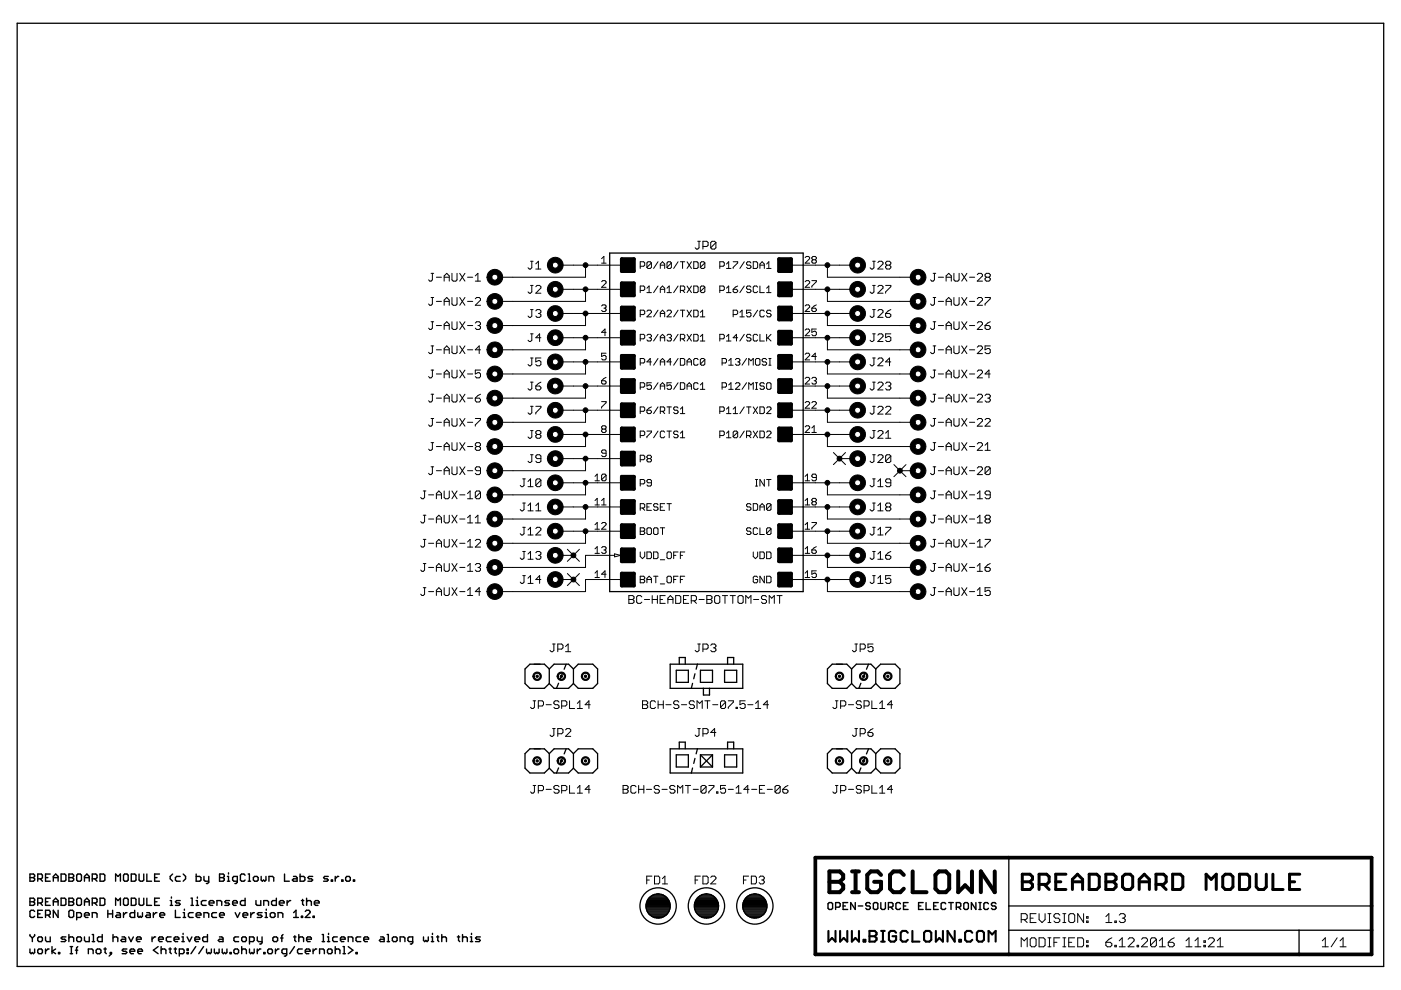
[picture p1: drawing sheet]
<svg xmlns="http://www.w3.org/2000/svg" width="297mm" height="210mm" viewBox="0 0 297 210" stroke-linecap="round" stroke-linejoin="round" font-family="sans-serif">
<g fill="none" stroke="#000" stroke-width=".3">
<path d="M6.3 185.3h.8l.2 .3v.2l-.2 .3 .2 .2v.3l-.2 .2h-.8zM6.3 190.4h.8l.2 .3v.2l-.2 .3 .2 .3v.2l-.2 .3h-.8zM6.3 198.1v.3l.6 .5M6.3 186.1h.8M6.3 191.2h.8M6.9 198.9v.7M7.3 193.3l-.2-.3h-.5l-.3 .3v1l.3 .2h.5l.2-.2M7.3 198.1v.3l-.4 .5M8 186.3h.8l.2-.2v-.5l-.2-.3h-.8v1.5M8 191.5h.8l.2-.3v-.5l-.2-.3h-.8v1.6M8 198.9l.3-.3h.5l.2 .3v.5l-.2 .2h-.5l-.3-.2zM8 193.8h.5"/>
<path d="M8.5 186.3l.5 .5M8.5 191.5l.5 .5M9 193h-1v1.5h1M9.7 186.1h.5M9.7 194h.7l.2-.2v-.5l-.2-.3h-.7v1.5M9.7 198.6v.8l.2 .2h.7v-1M9.7 191.2h.5M10.2 194l.4 .5M10.6 185.3h-.9v1.5h.9M10.6 190.4h-.9v1.6h.9M11.3 186.1h1M11.3 186.8v-1l.5-.5 .5 .5v1"/>
<path d="M11.3 192v-1.1l.5-.5 .5 .5v1.1M11.3 191.2h1M12.3 193v1.5l-1-1.5v1.5M13 185.3h.7l.3 .3v1l-.3 .2h-.7zM13 190.4h.7l.3 .3v1l-.3 .3h-.7zM14 198.6h-.8l-.2 .3 .2 .2h.5l.3 .3-.3 .2h-.7M14.6 185.3h.8l.2 .3v.2l-.2 .3 .2 .2v.3l-.2 .2h-.8zM14.6 186.1h.8M14.6 190.4h.8l.2 .3v.2l-.2 .3 .2 .3v.2l-.2 .3h-.8zM14.6 198.1v1.5M14.6 198.9l.3-.3h.5l.2 .3v.7M14.6 191.2h.8"/>
<path d="M14.9 193h.5l.2 .3v1l-.2 .2h-.5l-.3-.2v-1zM16.3 194.5h.7l.3-.2v-.5l-.3-.3h-.7v1.5M16.3 198.9l.2-.3h.5l.3 .3v.5l-.3 .2h-.5l-.2-.2zM16.5 185.3h.5l.3 .3v1l-.3 .2h-.5l-.2-.2v-1zM16.5 190.4h.5l.3 .3v1l-.3 .3h-.5l-.2-.3v-1zM17.9 186.1h1M17.9 186.8v-1l.5-.5 .5 .5v1M17.9 192v-1.1l.5-.5 .5 .5v1.1M17.9 194h1v-.2l-.2-.3h-.5l-.3 .3v.5l.3 .2h.5M17.9 198.6v.8l.3 .2h.7v-1M17.9 191.2h1M19.6 186.3h.7l.3-.2v-.5l-.3-.3h-.7v1.5"/>
<path d="M19.6 191.5h.7l.3-.3v-.5l-.3-.3h-.7v1.6M19.6 194.5v-1h.7l.3 .3v.7M19.6 199.6h.5M19.6 198.1h.2v1.5M20.1 186.3l.5 .5M20.1 191.5l.5 .5M21.2 185.3h.8l.2 .3v1l-.2 .2h-.8zM21.2 190.4h.8l.2 .3v1l-.2 .3h-.8zM21.7 198.1v1.5h-.8l-.2-.2v-.5l.2-.3h.8M22.9 193.8h1M22.9 193v1.5M23.9 193v1.5"/>
<path d="M24 198.9l.2-.3h.5l.3 .3v.7M24 198.1v1.5M24.5 186.8v-1.5l.5 .5 .5-.5v1.5M24.5 192v-1.6l.5 .5 .5-.5v1.6M24.8 193.5h.5l.2 .3v.7h-.7l-.3-.2 .3-.3h.7M25.9 198.6h.5l.2 .3v.7h-.7l-.3-.2 .3-.3h.7M26.2 193.5v1M26.4 185.3h.5l.3 .3v1l-.3 .2h-.5l-.2-.2v-1zM26.4 190.4h.5l.3 .3v1l-.3 .3h-.5l-.2-.3v-1zM26.9 193.5h-.2l-.5 .5M27.3 198.6l.5 1 .5-1M27.8 185.3h.8l.2 .3v1l-.2 .2h-.8z"/>
<path d="M27.8 190.4h.8l.2 .3v1l-.2 .3h-.8zM28.6 193v1.5h-.8l-.2-.2v-.5l.2-.3h.8M28.9 199.1h1v-.2l-.2-.3h-.5l-.3 .3v.5l.3 .2h.5M29.2 193.5v.8l.3 .2 .2-.2 .3 .2 .2-.2v-.8M29.5 185.3v1.3l.2 .2h.5l.3-.2v-1.3M29.5 190.4v1.3l.2 .3h.5l.3-.3v-1.3M31.1 193.5h.5l.3 .3v.7h-.8l-.2-.2 .2-.3h.8M31.1 185.3v1.5h1M31.1 190.4v1.6h1M32.2 198.6v1M32.5 193.5v1M32.8 186.1h.5"/>
<path d="M32.8 191.2h.5M33 198.6h-.3l-.5 .5M33.3 193.5h-.3l-.5 .5M33.6 199.1h1v-.2l-.2-.3h-.5l-.3 .3v.5l.3 .2h.5M33.8 185.3h-1v1.5h1M33.8 190.4h-1v1.6h1M33.9 194h1v-.2l-.3-.3h-.5l-.2 .3v.5l.2 .2h.5M36.1 192h.5M36.1 190.9h.2v1.1M36.3 198.6h-.8l-.2 .3v.5l.2 .2h.8M36.3 190.2v.2M36.6 185.3l-.5 .5v.5l.5 .5"/>
<path d="M36.9 199.1h1v-.2l-.2-.3h-.5l-.3 .3v.5l.3 .2h.5M37.2 193v1.5h1M38.2 185.8h-.8l-.2 .3v.5l.2 .2h.8M38.2 190.9h-.8l-.2 .3 .2 .3h.6l.2 .2-.2 .3h-.8M38.6 199.6h.5M38.6 198.6h.2v1M38.8 197.9v.2M38.8 185.3l.5 .5v.5l-.5 .5M38.8 194.5h.5M38.8 193.5h.3v1M39.1 192.8v.2M39.7 198.6l.5 1 .5-1"/>
<path d="M40.5 190.4h.2v1.6M40.5 192h.5M41 193.5h-.8l-.3 .3v.5l.3 .2h.8M41.3 199.1h1v-.2l-.2-.3h-.5l-.3 .3v.5l.3 .2h.5M41.6 185.3v1.5h.8l.2-.2v-.5l-.2-.3h-.8M41.6 194h1v-.2l-.2-.3h-.6l-.2 .3v.5l.2 .2h.6M41.6 192h.5M41.6 190.9h.2v1.1M41.8 190.2v.2M43.2 185.8v.8l.3 .2h.8M43.2 194.5v-1h.8l.3 .3v.7M43.7 190.9h-.8l-.2 .3v.5l.2 .3h.8"/>
<path d="M44 198.1v1.5h-.8l-.2-.2v-.5l.2-.3h.8M44.3 185.8v1.3l-.3 .2h-.2M44.3 191.5h1.1v-.3l-.3-.3h-.5l-.3 .3v.5l.3 .3h.5M45.9 193.5h-.8l-.2 .3v.5l.2 .2h.8M46 192v-1.1h.8l.2 .3v.8M46.5 198.6h.5l.3 .3v.7h-.8l-.2-.2 .2-.3h.8M46.5 185.3h.8l.3 .3v.2l-.3 .3 .3 .2v.3l-.3 .2h-.8zM46.5 186.1h.8M46.5 194h1.1v-.2l-.3-.3h-.5l-.3 .3v.5l.3 .2h.5M48.2 186.8h.5M48.2 185.8h.3v1M48.5 185.1v.2"/>
<path d="M48.7 190.9h-.8l-.2 .3 .2 .3h.5l.3 .2-.3 .3h-.7M49.3 191.5h1v-.3l-.2-.3h-.5l-.3 .3v.5l.3 .3h.5M49.9 193.5l.5 1 .5-1M50.3 186.8h-.7l-.3-.2v-.5l.3-.3h.7v1.3l-.2 .2h-.3M50.6 198.6h-.8l-.2 .3v.5l.2 .2h.8M51.2 198.9l.3-.3h.5l.2 .3v.5l-.2 .2h-.5l-.3-.2zM51.5 194h1v-.2l-.2-.3h-.5l-.3 .3v.5l.3 .2h.5M52 185.6l-.3-.3h-.5l-.2 .3v1l.2 .2h.5l.3-.2M52 190.4v1.6h-.8l-.2-.3v-.5l.2-.3h.8M52.6 185.3h.3v1.5M52.6 186.8h.5M52.9 199.6h.8l.2-.2v-.5l-.2-.3h-.8v1.6"/>
<path d="M53.2 193.5v1M53.7 186.1l.3-.3h.5l.2 .3v.5l-.2 .2h-.5l-.3-.2zM53.9 193.5h-.2l-.5 .5M54.3 190.9v.8l.2 .3h.8v-1.1M54.5 198.6v.8l.3 .2h.8M55.4 185.8v.8l.2 .2 .3-.2 .2 .2 .3-.2v-.8M55.6 193.5h-.8l-.3 .3 .3 .2h.5l.3 .3-.3 .2h-.8M55.6 198.6v1.3l-.3 .3h-.2M55.9 192v-1.1h.8l.2 .3v.8M56.2 194.5h.5M56.2 193.5h.3v1M56.5 192.8v.2"/>
<path d="M57 186.8v-1h.8l.2 .3v.7M57.3 193.8l.3-.3h.5l.2 .3v.5l-.2 .2h-.5l-.3-.2zM57.8 198.9l.3-.3h.5l.3 .3v.5l-.3 .2h-.5l-.3-.2zM58.6 190.4v1.6h-.8l-.2-.3v-.5l.2-.3h.8M58.9 194.5v-1h.8l.3 .3v.7M59.2 191.5h1v-.3l-.2-.3h-.5l-.3 .3v.5l.3 .3h.5M59.5 198.9h.5M60 198.1l-.2 .3v1.2M60.3 185.3v1.5h1M60.9 190.9v1.1M61.6 190.9h-.2l-.5 .6M62.2 185.8h.5l.3 .3v.7h-.8l-.2-.2 .2-.3h.8"/>
<path d="M62.3 194.5h1M62.3 193.5l.5-.5v1.5M62.3 198.6h.5M62.5 198.4v1l.3 .2M63.4 198.9l.2-.3h.5l.3 .3v.7M63.4 198.1v1.5M63.6 185.3v1.5h.8l.2-.2v-.5l-.2-.3h-.8M63.9 190.9h.5M63.9 194.3h.3v.2h-.3zM64.2 190.7v1l.2 .3M64.7 193.3l.3-.3h.5l.2 .3v.2l-1 1h1M65 191.2l.3-.3h.5l.2 .3v.8"/>
<path d="M65 190.4v1.6M65 199.1h1v-.2l-.2-.3h-.5l-.3 .3v.5l.3 .2h.5M66.3 185.8h-.8l-.2 .3 .2 .2h.5l.3 .3-.3 .2h-.7M66.4 194.3h.2v.2h-.2zM66.7 191.5h1v-.3l-.3-.3h-.5l-.2 .3v.5l.2 .3h.5M68.3 199.6h.5M68.3 198.1h.3v1.5M69.4 199.6h.5M69.4 198.6h.3v1M69.6 185.8h-.8l-.2 .3 .2 .2h.5l.3 .3-.3 .2h-.7M69.7 197.9v.2M70.3 186.6h.2v.2h-.2z"/>
<path d="M71.1 185.8v1M71.5 198.6h-.7l-.3 .3v.5l.3 .2h.7M71.8 185.8h-.2l-.5 .5M72.2 199.1h1v-.2l-.3-.3h-.5l-.2 .3v.5l.2 .2h.5M72.5 186.6h.2v.2h-.2zM73.3 186.1l.2-.3h.5l.3 .3v.5l-.3 .2h-.5l-.2-.2zM73.8 199.6v-1h.8l.2 .3v.7M74.9 186.6h.3v.2h-.3zM76.5 198.6h-.8l-.2 .3v.5l.2 .2h.8M77.1 199.1h1v-.2l-.2-.3h-.5l-.3 .3v.5l.3 .2h.5M80.7 198.6h.5l.2 .3v.7h-.7l-.3-.2 .3-.3h.7M82.1 199.6h.5"/>
<path d="M82.1 198.1h.2v1.5M83.2 198.9l.2-.3h.5l.3 .3v.5l-.3 .2h-.5l-.2-.2zM84.8 199.6v-1h.8l.3 .3v.7M87.5 199.6h-.8l-.2-.2v-.5l.2-.3h.8v1.3l-.3 .3h-.2M89.8 198.6v.8l.2 .2 .3-.2 .3 .2 .2-.2v-.8M91.5 199.6h.4M91.5 198.6h.2v1M91.7 197.9v.2M92.6 198.6h.4M92.8 198.4v1l.2 .2M93.7 198.9l.2-.3h.5l.3 .3v.7M93.7 198.1v1.5"/>
<path d="M97 198.6h.5M97.2 198.4v1l.3 .2M98.1 198.9l.2-.3h.5l.3 .3v.7M98.1 198.1v1.5M99.7 199.6h.5M99.7 198.6h.3v1M100 197.9v.2M101.8 198.6h-.7l-.3 .3 .3 .2h.5l.2 .3-.2 .2h-.8M175.8 191.4h.5l.2 .2v1l-.2 .2h-.5l-.2-.2v-1zM177.2 192.3h.7l.2-.2v-.5l-.2-.2h-.7v1.4M178.8 192.1h.4M179.7 191.4h-.9v1.4h.9"/>
<path d="M181.3 191.4v1.4l-.9-1.4v1.4M182 192.1h.9M184.5 191.6l-.2-.2h-.5l-.2 .2v.3l.2 .2h.5l.2 .2v.3l-.2 .2h-.5l-.2-.2M185.4 191.4h.5l.2 .2v1l-.2 .2h-.5l-.2-.2v-1zM186.8 191.4v1.2l.2 .2h.5l.2-.2v-1.2M188.4 192.3h.7l.2-.2v-.5l-.2-.2h-.7v1.4M188.8 192.3l.5 .5M190.9 191.6l-.2-.2h-.5l-.3 .2v1l.3 .2h.5l.2-.2M191.6 192.1h.4M192.5 191.4h-.9v1.4h.9M194.8 192.1h.4M195.7 191.4h-.9v1.4h.9"/>
<path d="M196.3 191.4v1.4h1M198 192.1h.4M198.9 191.4h-.9v1.4h.9M200.5 191.6l-.2-.2h-.5l-.3 .2v1l.3 .2h.5l.2-.2M201.1 191.4h1M201.6 191.4v1.4M202.8 192.3h.7l.2-.2v-.5l-.2-.2h-.7v1.4M203.2 192.3l.5 .5M204.6 191.4h.5l.2 .2v1l-.2 .2h-.5l-.3-.2v-1zM206.9 191.4v1.4l-.9-1.4v1.4M207.5 191.4h.5M207.5 192.8h.5"/>
<path d="M207.8 191.4v1.4M209.6 191.6l-.3-.2h-.4l-.3 .2v1l.3 .2h.4l.3-.2M211.2 191.6l-.3-.2h-.5l-.2 .5 .2 .2h.5l.3 .2v.3l-.3 .2h-.5l-.2-.2M6.3 201.2v.8l.3 .2 .3-.2 .2 .2 .2-.2v-.8M8.3 201.2h.5l.2 .3v.5l-.2 .2h-.5l-.3-.2v-.5zM9.7 201.2v1M10.4 201.2h-.2l-.5 .5M11 200.7v1.5M11.8 201.2l-.8 .5 .8 .5M12.4 202h.3v.2h-.3zM14.9 202.2h.5M14.9 200.7h.5"/>
<path d="M15.1 200.7v1.5M16 201.5h.5M16.5 200.7l-.3 .3v1.2M18.7 202.2v-1h.8l.2 .3v.7M20.4 201.5l.2-.3h.5l.3 .3v.5l-.3 .2h-.5l-.2-.2zM22 201.2h.5M22.3 201v1l.2 .2M23.4 202h.2v.2h-.2zM23.6 202.2l-.5 .5M26.9 201.2h-.8l-.2 .3 .2 .2h.5l.3 .3-.3 .2h-.7M27.6 201.7h1v-.2l-.3-.3h-.5l-.2 .3v.5l.2 .2h.5M29.2 201.7h1v-.2l-.2-.3h-.5l-.3 .3v.5l.3 .2h.5"/>
<path d="M33.5 200.7l-1 .8 1 .7M34.2 201.5l.2-.3h.5l.3 .3v.7M34.2 200.7v1.5M35.8 201.2h.5M36.1 201v1l.2 .2M36.9 201.2h.5M37.2 201v1l.2 .2M38 202.2h.8l.2-.2v-.5l-.2-.3h-.8v1.5M39.7 202h.2v.2h-.2zM39.7 201.2h.2v.3h-.2zM41.5 200.7l-1 1.5M43.2 200.7l-1.1 1.5"/>
<path d="M43.8 201.2v.8l.2 .2 .3-.2 .3 .2 .2-.2v-.8M45.4 201.2v.8l.3 .2 .3-.2 .2 .2 .3-.2v-.8M47.1 201.2v.8l.2 .2 .3-.2 .3 .2 .2-.2v-.8M48.8 202h.2v.2h-.2zM49.6 201.5l.2-.3h.5l.3 .3v.5l-.3 .2h-.5l-.2-.2zM51.2 201.5l.3-.3h.5l.2 .3v.7M51.2 200.7v1.5M52.9 201.2v.8l.2 .2 .3-.2 .3 .2 .2-.2v-.8M54.5 201.2v1M55.3 201.2h-.2l-.6 .5M55.9 202h.3v.2h-.3zM56.7 201.5l.3-.3h.5l.3 .3v.5l-.3 .2h-.5l-.3-.2z"/>
<path d="M58.4 201.2v1M59.2 201.2h-.3l-.5 .5M60.8 202.2h-.8l-.2-.2v-.5l.2-.3h.8v1.3l-.3 .2h-.2M62.4 200.7l-1 1.5M64.1 201.2h-.8l-.2 .3v.5l.2 .2h.8M64.7 201.7h1v-.2l-.2-.3h-.5l-.3 .3v.5l.3 .2h.5M66.4 201.2v1M67.1 201.2h-.2l-.5 .5M67.8 202.2v-1h.7l.3 .3v.7M69.7 201.2h.5l.2 .3v.5l-.2 .2h-.5l-.3-.2v-.5zM71.1 200.7v1.5M71.1 201.5l.2-.3h.5l.3 .3v.7"/>
<path d="M72.7 202.2h.5M72.7 200.7h.3v1.5M73.8 200.7l1 .8-1 .7M75.5 202h.2v.2h-.2z"/>
</g>
<g fill="none" stroke="#000" stroke-width=".21">
<path d="M91.4 58h.5M91.7 58v1.3l-.3 .3h-.3l-.2-.3M92.5 58.8h1.1M94.2 58.8h1M94.2 59.6v-1.1l.5-.5 .5 .5v1.1M95.8 58v1.3l.3 .3h.5l.3-.3v-1.3M97.5 58l1.1 1.6M98.6 58l-1.1 1.6M99.1 58.8h1.1M100.8 59.6h1.1M100.8 58.5l.5-.5v1.6M112.5 55.4h.5"/>
<path d="M112.8 55.4v1.4l-.3 .2h-.3l-.2-.2M113.6 57h1.1M113.6 55.9l.6-.5v1.6M119 56.2h12.8M124.1 56.2v2.6h-17.9M127.6 54.8l.4-.4v1.4M127.6 55.8h.9M127.6 59.7l.2-.2h.5l.2 .2v.3l-.9 .9h.9M135.7 56.5h.8l.2-.3v-.4l-.2-.3h-.8v1.4M138.1 55.8l-.2-.3h-.5l-.2 .3v.9M138.1 55.8v.9l-.2 .2h-.5l-.2-.2M138.1 55.8l-.9 .9"/>
<path d="M139.5 55.5l-.9 1.4M140 56.9v-.9l.5-.5 .4 .5v.9M140 56.2h.9M142.3 55.8l-.2-.3h-.5l-.2 .3v.9M142.3 55.8v.9l-.2 .2h-.5l-.2-.2M142.3 55.8l-.9 .9M143.8 55.5l-1 1.4M144.3 55.5h.9M144.7 55.5v1.4M145.7 55.5l.9 1.4M146.6 55.5l-.9 1.4M147.1 55.5h.7l.2 .3v.9l-.2 .2h-.7z"/>
<path d="M147.9 51.2h.6M148.2 51.2v1.3l-.3 .3h-.2l-.3-.3M149 52.3h.9l.2-.3v-.6l-.2-.2h-.9v1.6M149.4 55.8l-.2-.3h-.5l-.2 .3v.9M149.4 55.8v.9l-.2 .2h-.5l-.2-.2M149.4 55.8l-.9 .9M151.8 51.4v1.1l-.3 .3h-.5l-.3-.3M151.8 51.4l-.3-.2h-.5l-.3 .2v1.1M151.8 51.4l-1.1 1.1M152.6 56.5h.7l.3-.3v-.4l-.3-.3h-.7v1.4M154 56.9h1M154 56l.5-.5v1.4"/>
<path d="M155.4 55.5h1v.3l-1 .9v.2M157.8 55.5l-.9 1.4M159.2 55.8l-.2-.3h-.5l-.2 .5 .2 .2h.5l.2 .5-.2 .2h-.5l-.2-.2M159.7 55.5h.7l.2 .3v.9l-.2 .2h-.7zM161.1 56.2h1M161.1 56.9v-.9l.5-.5 .5 .5v.9M162.5 56.9h1M162.5 56l.5-.5v1.4M167.7 56.2h12.9M170.7 54.6l.3-.2h.4l.3 .2v.2l-1 1h1M170.7 59.7l.3-.2h.4l.3 .2v.3l-1 .9h1M172.1 59.5h1v.2l-1 1v.2"/>
<path d="M172.4 55.1l-.3 .2 .3 .5h.4l.3-.2-.3-.5M172.4 55.1l-.3-.3 .3-.4h.4l.3 .2-.3 .5M172.4 55.1h.4M175.4 56.2v2.6h18M185 55.4h.6M185.3 55.4v1.4l-.3 .2h-.3l-.2-.2M186.1 55.7l.3-.3h.5l.3 .3v.2l-1.1 1.1h1.1M188 56.2h.6M188 56.2l-.2 .3v.3l.2 .2h.6l.3-.2v-.3l-.3-.3M188 56.2l-.2-.3v-.2l.2-.3h.6l.3 .3v.2l-.3 .3M197.8 58h.6M198.1 58v1.3l-.3 .3h-.2l-.3-.3"/>
<path d="M198.9 58.8h1.1M200.6 58.8h1.1M200.6 59.6v-1.1l.5-.5 .6 .5v1.1M202.2 58v1.3l.3 .3h.6l.2-.3v-1.3M203.9 58l1.1 1.6M205 58l-1.1 1.6M205.5 58.8h1.2M207.2 58.2l.3-.2h.5l.3 .2v.3l-1.1 1.1h1.1M209.1 58.8l-.2 .3v.2l.2 .3h.6l.3-.3v-.2l-.3-.3M209.1 58.8l-.2-.3v-.3l.2-.2h.6l.3 .2v.3l-.3 .3M209.1 58.8h.6M91.4 63.1h.5"/>
<path d="M91.4 68.2h.5M91.4 73.3h.5M91.4 78.5h.5M91.7 63.1v1.4l-.3 .2h-.3l-.2-.2M91.7 68.2v1.4l-.3 .2h-.3l-.2-.2M91.7 73.3v1.4l-.3 .3h-.3l-.2-.3M91.7 78.5v1.3l-.3 .3h-.3l-.2-.3M92.5 63.9h1.1M92.5 69h1.1M92.5 74.2h1.1M92.5 79.3h1.1M94.2 64.7v-1.1l.5-.5 .5 .5v1.1"/>
<path d="M94.2 69.8v-1.1l.5-.5 .5 .5v1.1M94.2 75v-1.1l.5-.6 .5 .6v1.1M94.2 63.9h1M94.2 69h1M94.2 74.2h1M94.2 79.3h1M95.8 63.1v1.4l.3 .2h.5l.3-.2v-1.4M95.8 68.2v1.4l.3 .2h.5l.3-.2v-1.4M95.8 73.3v1.4l.3 .3h.5l.3-.3v-1.4M95.8 78.5v1.3l.3 .3h.5l.3-.3v-1.3M97.5 63.1l1.1 1.6M97.5 68.2l1.1 1.6"/>
<path d="M97.5 73.3l1.1 1.7M97.5 78.5l1.1 1.6M98.6 63.1l-1.1 1.6M98.6 68.2l-1.1 1.6M98.6 73.3l-1.1 1.7M98.6 78.5l-1.1 1.6M99.1 63.9h1.1M99.1 69h1.1M99.1 74.2h1.1M99.1 79.3h1.1M100.8 63.4l.2-.3h.6l.3 .3v.2l-1.1 1.1h1.1M100.8 68.5l.2-.3h.6l.3 .3v.2l-.3 .3"/>
<path d="M101.3 69h.3M101.6 69l.3 .3v.3l-.3 .2h-.6l-.2-.2M101.9 78.5h-1.1v.8l.5-.3h.3l.3 .3v.5l-.3 .3h-.6l-.2-.3M101.9 74.2h-1.1l.8-.9v1.7M112.5 60.5h.5M112.5 65.6h.5M112.5 70.8h.5M112.5 75.9h.5M112.8 60.5v1.4l-.3 .3h-.3l-.2-.3M112.8 65.6v1.4l-.3 .3h-.3l-.2-.3M112.8 70.8v1.3l-.3 .3h-.3l-.2-.3M112.8 75.9v1.4l-.3 .3h-.3l-.2-.3"/>
<path d="M113.6 60.8l.3-.3h.5l.3 .3v.3l-1.1 1.1h1.1M113.6 65.9l.3-.3h.5l.3 .3v.3l-.3 .3M114.2 66.5h.2M114.4 66.5l.3 .2v.3l-.3 .3h-.5l-.3-.3M114.7 71.6h-1.1l.8-.8v1.6M114.7 75.9h-1.1v.8l.6-.2h.2l.3 .2v.6l-.3 .3h-.5l-.3-.3M119 61.3h12.8M119 66.5h12.8M119 71.6h12.8M119 76.7h12.8M124.1 61.3v2.6h-17.9M124.1 66.5v2.5h-17.9"/>
<path d="M124.1 71.6v2.6h-17.9M124.1 76.7v2.6h-17.9M127.6 64.9l.2-.3h.5l.2 .3-.2 .4M128 65.3h.3M128.3 65.3l.2 .3-.2 .4h-.5l-.2-.2M128.5 74.9h-.9v.7l.7-.2 .2 .2v.5l-.2 .2h-.5l-.2-.2M128.5 70.5h-.9l.7-.7v1.4M135.7 61.6h.8l.2-.3v-.4l-.2-.3h-.8v1.4M135.7 66.7h.8l.2-.2v-.5l-.2-.2h-.8v1.4M135.7 71.8h.8l.2-.2v-.5l-.2-.2h-.8v1.4M135.7 77h.8l.2-.3v-.4l-.2-.3h-.8v1.4M137.2 66l.2-.2h.5l.2 .2v.2l-.9 1h.9"/>
<path d="M137.2 71.1l.2-.2h.5l.2 .2v.3l-.2 .2M137.2 61.1l.4-.5v1.4M137.2 62h.9M137.6 71.6h.3M137.9 71.6l.2 .2v.3l-.2 .2h-.5l-.2-.2M138.1 76.7h-.9l.7-.7v1.4M139.5 60.6l-.9 1.4M139.5 65.8l-.9 1.4M139.5 70.9l-.9 1.4M139.5 76l-.9 1.4M140 62v-.9l.5-.5 .4 .5v.9M140 67.2v-1l.5-.4 .4 .4v1"/>
<path d="M140 72.3v-.9l.5-.5 .4 .5v.9M140 77.4v-.9l.5-.5 .4 .5v.9M140 61.3h.9M140 66.5h.9M140 71.6h.9M140 76.7h.9M141.4 66l.2-.2h.5l.2 .2v.2l-.9 1h.9M141.4 71.1l.2-.2h.5l.2 .2-.2 .5M141.4 62h.9M141.4 61.1l.5-.5v1.4M141.9 71.6h.2M142.1 71.6l.2 .2-.2 .5h-.5l-.2-.2"/>
<path d="M142.3 76.7h-.9l.7-.7v1.4M143.8 60.6l-1 1.4M143.8 65.8l-1 1.4M143.8 70.9l-1 1.4M143.8 76l-1 1.4M144.3 61.6h.6l.3-.3v-.4l-.3-.3h-.6v1.4M144.3 71.8h.6l.3-.2v-.5l-.3-.2h-.6v1.4M144.3 76h.6l.3 .3v.9l-.3 .2h-.6zM144.3 65.8h.9M144.7 65.8v1.4M144.7 61.6l.5 .4M144.7 71.8l.5 .5"/>
<path d="M145.7 60.6l.9 1.4M145.7 65.8l.9 1.4M145.7 70.9l.9 1.4M145.7 76.7h.9M145.7 77.4v-.9l.4-.5 .5 .5v.9M146.6 60.6l-.9 1.4M146.6 65.8l-.9 1.4M146.6 70.9l-.9 1.4M147.1 60.6h.7l.2 .3v.9l-.2 .2h-.7zM147.1 65.8h.7l.2 .2v.9l-.2 .3h-.7zM147.1 70.9h.7l.2 .2v1l-.2 .2h-.7zM148 76.3l-.2-.3h-.5l-.2 .3v.9l.2 .2h.5l.2-.2"/>
<path d="M148.5 67.2h.9M148.5 66.2l.5-.4v1.4M148.5 71.4l.5-.5v1.4M148.5 72.3h.9M149.4 60.9l-.2-.3h-.5l-.2 .3v.9M149.4 76.3l-.2-.3h-.5l-.2 .3v.9M149.4 60.9v.9l-.2 .2h-.5l-.2-.2M149.4 76.3v.9l-.2 .2h-.5l-.2-.2M149.4 60.9l-.9 .9M149.4 76.3l-.9 .9M152.6 61.6h.7l.3-.3v-.4l-.3-.3h-.7v1.4M152.6 71.8h.7l.3-.2v-.5l-.3-.2h-.7v1.4"/>
<path d="M153.1 77h.7l.2-.3v-.4l-.2-.3h-.7v1.4M154 62h1M154 72.3h1M154 61.1l.5-.5v1.4M154 71.4l.5-.5v1.4M154.5 77.4h.9M154.5 76.5l.5-.5v1.4M155.4 61.3h.7l.3 .3v.2l-.3 .2h-.4l-.3-.2zM155.4 66.7h.7l.3-.2v-.5l-.3-.2h-.7v1.4M155.9 76.3l.3-.3h.4l.3 .3-.3 .4M156.4 71.6h-1l.7-.7v1.4M156.4 60.6l-1 .7"/>
<path d="M156.4 76.7h.2M156.6 76.7l.3 .3-.3 .4h-.4l-.3-.2M156.9 67.2h.9M156.9 66.2l.4-.4v1.4M157.8 60.6l-.9 1.4M157.8 70.9l-.9 1.4M158.3 76l-1 1.4M158.7 77.4v-1.4l.5 .5 .5-.5v1.4M159.2 60.9l-.2-.3h-.5l-.2 .5 .2 .2h.5l.2 .5-.2 .2h-.5l-.2-.2M159.2 65.8h-.9v.7l.7-.3 .2 .3v.4l-.2 .3h-.5l-.2-.3M159.2 71.1l-.2-.2h-.5l-.2 .2 .2 .5h.5l.2 .2-.2 .5h-.5l-.2-.2M160.4 76h.5l.2 .3v.9l-.2 .2h-.5l-.2-.2v-.9z"/>
<path d="M160.6 60.9l-.2-.3h-.5l-.2 .3v.9l.2 .2h.5l.2-.2M160.6 71.1l-.2-.2h-.5l-.2 .2v1l.2 .2h.5l.2-.2M160.6 65.8l-.9 1.4M161.1 60.6v1.4h1M161.1 70.9v1.4h1M162.1 66l-.3-.2h-.4l-.3 .2v.9l.3 .3h.4l.3-.3M162.5 70.9v1.4M162.5 76.3l-.2-.3h-.5l-.2 .5 .2 .2h.5l.2 .3v.2l-.2 .2h-.5l-.2-.2M162.5 62h1M162.5 61.1l.5-.5v1.4M162.8 71.6l.7 .7M163 76h.5"/>
<path d="M163 77.4h.5M163.2 76v1.4M163.5 66l-.3-.2h-.4l-.3 .2 .3 .5h.4l.3 .2-.3 .5h-.4l-.3-.3M163.5 70.9l-1 .9M167.7 61.3h12.9M167.7 66.5h12.9M167.7 71.6h12.9M167.7 76.7h12.9M170.7 75.1l.3-.2h.4l.3 .2v.3l-1 .9h1M170.7 64.9l.3-.3h.4l.3 .3v.2l-1 .9h1M170.7 70l.3-.2h.4l.3 .2v.2l-1 1h1M172.1 65.3h.7l.3 .5-.3 .2h-.4l-.3-.2z"/>
<path d="M173.1 69.8h-1v.7l.5-.3 .5 .3v.4l-.3 .3h-.4l-.3-.3M173.1 64.6l-1 .7M173.1 75.6h-1l.7-.7v1.4M175.4 61.3v2.6h18M175.4 66.5v2.5h18M175.4 71.6v2.6h18M175.4 76.7v2.6h18M185 60.5h.6M185 65.6h.6M185 70.8h.6M185 75.9h.6M185.3 60.5v1.4l-.3 .3h-.3l-.2-.3"/>
<path d="M185.3 65.6v1.4l-.3 .3h-.3l-.2-.3M185.3 70.8v1.3l-.3 .3h-.3l-.2-.3M185.3 75.9v1.4l-.3 .3h-.3l-.2-.3M186.1 76.2l.3-.3h.5l.3 .3v.3l-1.1 1.1h1.1M186.1 60.8l.3-.3h.5l.3 .3v.3l-1.1 1.1h1.1M186.1 65.9l.3-.3h.5l.3 .3v.3l-1.1 1.1h1.1M186.1 71.1l.3-.3h.5l.3 .3v.2l-1.1 1.1h1.1M187.8 66.5h.8l.3 .2v.3l-.3 .3h-.6l-.2-.3zM187.8 60.5h1.1v.3l-1.1 1.1v.3M188.9 76.7h-1.1l.8-.8v1.7M188.9 65.6l-.6 .3-.5 .6M188.9 70.8h-1.1v.8l.5-.3h.3l.3 .3v.5l-.3 .3h-.6l-.2-.3"/>
<path d="M197.8 63.1h.6M197.8 68.2h.6M197.8 73.3h.6M197.8 78.5h.6M198.1 78.5v1.3l-.3 .3h-.2l-.3-.3M198.1 73.3v1.4l-.3 .3h-.2l-.3-.3M198.1 68.2v1.4l-.3 .2h-.2l-.3-.2M198.1 63.1v1.4l-.3 .2h-.2l-.3-.2M198.9 63.9h1.1M198.9 69h1.1M198.9 74.2h1.1M198.9 79.3h1.1"/>
<path d="M200.6 63.9h1.1M200.6 69h1.1M200.6 74.2h1.1M200.6 79.3h1.1M200.6 64.7v-1.1l.5-.5 .6 .5v1.1M200.6 69.8v-1.1l.5-.5 .6 .5v1.1M200.6 75v-1.1l.5-.6 .6 .6v1.1M202.2 73.3v1.4l.3 .3h.6l.2-.3v-1.4M202.2 63.1v1.4l.3 .2h.6l.2-.2v-1.4M202.2 68.2v1.4l.3 .2h.6l.2-.2v-1.4M202.2 78.5v1.3l.3 .3h.6l.2-.3v-1.3M203.9 78.5l1.1 1.6"/>
<path d="M203.9 73.3l1.1 1.7M203.9 68.2l1.1 1.6M203.9 63.1l1.1 1.6M205 78.5l-1.1 1.6M205 73.3l-1.1 1.7M205 68.2l-1.1 1.6M205 63.1l-1.1 1.6M205.5 63.9h1.2M205.5 69h1.2M205.5 74.2h1.2M205.5 79.3h1.2M207.2 63.4l.3-.3h.5l.3 .3v.2l-1.1 1.1h1.1"/>
<path d="M207.2 68.5l.3-.3h.5l.3 .3v.2l-1.1 1.1h1.1M207.2 73.6l.3-.3h.5l.3 .3v.3l-1.1 1.1h1.1M207.2 78.7l.3-.2h.5l.3 .2v.3l-1.1 1.1h1.1M208.9 63.1h1.1v.3l-1.1 1.1v.2M208.9 69h.8l.3 .3v.3l-.3 .2h-.6l-.2-.2zM210 73.3h-1.1v.9l.5-.3h.3l.3 .3v.5l-.3 .3h-.6l-.2-.3M210 79.3h-1.1l.8-.8v1.6M210 68.2l-1.1 .8M91.4 83.6h.5M91.4 88.7h.5M91.4 93.9h.5M91.4 99h.5"/>
<path d="M91.7 83.6v1.4l-.3 .2h-.3l-.2-.2M91.7 88.7v1.4l-.3 .3h-.3l-.2-.3M91.7 93.9v1.3l-.3 .3h-.3l-.2-.3M91.7 99v1.4l-.3 .2h-.3l-.2-.2M92.5 84.4h1.1M92.5 89.5h1.1M92.5 94.7h1.1M92.5 99.8h1.1M94.2 80.1v-1.1l.5-.5 .5 .5v1.1M94.2 85.2v-1.1l.5-.5 .5 .5v1.1M94.2 90.4v-1.1l.5-.6 .5 .6v1.1M94.2 95.5v-1.1l.5-.5 .5 .5v1.1"/>
<path d="M94.2 84.4h1M94.2 89.5h1M94.2 94.7h1M94.2 99.8h1M95.8 83.6v1.4l.3 .2h.5l.3-.2v-1.4M95.8 88.7v1.4l.3 .3h.5l.3-.3v-1.4M95.8 93.9v1.3l.3 .3h.5l.3-.3v-1.3M95.8 99v1.4l.3 .2h.5l.3-.2v-1.4M97.5 83.6l1.1 1.6M97.5 88.7l1.1 1.7M97.5 93.9l1.1 1.6M97.5 99l1.1 1.6"/>
<path d="M98.6 83.6l-1.1 1.6M98.6 88.7l-1.1 1.7M98.6 93.9l-1.1 1.6M98.6 99l-1.1 1.6M99.1 84.4h1.1M99.1 89.5h1.1M99.1 94.7h1.1M99.1 99.8h1.1M100.8 84.4h.8l.3 .3v.3l-.3 .2h-.6l-.2-.2zM100.8 88.7h1.1v.3l-1.1 1.1v.3M101 94.7l-.2-.3v-.3l.2-.2h.6l.3 .2v.3l-.3 .3M101 94.7l-.2 .3v.2l.2 .3h.6l.3-.3v-.2l-.3-.3"/>
<path d="M101 94.7h.6M101.9 99.8h-.9l-.2-.3v-.2l.2-.3h.6l.3 .3v1.1l-.3 .2h-.6l-.2-.2M101.9 83.6l-.6 .3-.5 .5M112.5 81h.5M112.5 86.1h.5M112.5 91.3h.5M112.5 96.4h.5M112.8 81v1.4l-.3 .3h-.3l-.2-.3M112.8 86.1v1.4l-.3 .3h-.3l-.2-.3M112.8 91.3v1.3l-.3 .3h-.3l-.2-.3M112.8 96.4v1.4l-.3 .3h-.3l-.2-.3M113.6 81.9h.8l.3 .2v.3l-.3 .3h-.5l-.3-.3z"/>
<path d="M113.6 86.1h1.1v.3l-1.1 1.1v.3M113.9 92.1l-.3 .3v.2l.3 .3h.5l.3-.3v-.2l-.3-.3M113.9 92.1l-.3-.3v-.2l.3-.3h.5l.3 .3v.2l-.3 .3M113.9 92.1h.5M114.7 97.2h-.8l-.3-.2v-.3l.3-.3h.5l.3 .3v1.1l-.3 .3h-.5l-.3-.3M114.7 81l-1.1 .9M119 81.9h12.8M119 87h12.8M119 92.1h12.8M119 97.2h12.8M124.1 81.9v2.5h-17.9M124.1 87v2.5h-17.9"/>
<path d="M124.1 92.1v2.6h-17.9M124.1 97.2v2.6h-17.9M127.6 80.7h.7l.2 .5-.2 .2h-.5l-.2-.2zM127.6 85.2h.9v.2l-.9 .9v.3M127.8 91l-.2-.3v-.2l.2-.2h.5l.2 .2-.2 .5M127.8 91l-.2 .2v.2l.2 .3h.5l.2-.3-.2-.4M127.8 91h.5M128.5 80l-.9 .7M128.5 96.1h-.7l-.2-.2v-.3l.2-.2h.5l.2 .2v1l-.2 .2h-.5l-.2-.2M135.7 82.1h.8l.2-.2v-.5l-.2-.2h-.8v1.3M135.7 87.2h.8l.2-.2v-.5l-.2-.2h-.8v1.4M135.7 92.4h.8l.2-.3v-.5l-.2-.2h-.8v1.4"/>
<path d="M135.7 97.5h.8l.2-.3v-.4l-.2-.3h-.8v1.4M137.2 87h.7l.2 .2v.2l-.2 .3h-.5l-.2-.3zM137.2 91.4h.9v.2l-.9 1v.2M137.4 97.2l-.2-.2 .2-.5h.5l.2 .3v.2l-.2 .2M137.4 97.2l-.2 .3 .2 .4h.5l.2-.2v-.2l-.2-.3M137.4 97.2h.5M138.1 81.2h-.9v.7l.4-.3 .5 .3v.4l-.2 .2h-.5l-.2-.2M138.1 86.3l-.9 .7M139.5 81.2l-.9 1.3M139.5 86.3l-.9 1.4M139.5 91.4l-.9 1.4M140 82.5v-.9l.5-.4 .4 .4v.9"/>
<path d="M140 87.2h.7l.2-.2v-.5l-.2-.2h-.7v1.4M140 81.9h.9M140.5 87.2l.4 .5M140.9 91.6l-.2-.2h-.5l-.2 .2v1l.2 .2h.5l.2-.2M141.4 86.3h.9M141.4 91.4h.9M141.9 86.3v1.4M141.9 91.4v1.4M142.3 81.2h-.9v.7l.5-.3 .4 .3v.4l-.2 .2h-.5l-.2-.2M143.8 86.5l-.3-.2h-.4l-.3 .2 .3 .5h.4l.3 .2-.3 .5h-.4l-.3-.3M143.8 91.6l-.3-.2h-.4l-.3 .2 .3 .5h.4l.3 .3-.3 .4h-.4l-.3-.2M143.8 81.2l-1 1.3"/>
<path d="M144.3 86.7l.4-.4v1.4M144.3 91.9l.4-.5v1.4M144.3 81.2h.6l.3 .2v.9l-.3 .2h-.6zM144.3 87.7h.9M144.3 92.8h.9M145.7 82.5v-.9l.4-.4 .5 .4v.9M145.7 81.9h.9M148 81.4l-.2-.2h-.5l-.2 .2v.9l.2 .2h.5l.2-.2M148.5 81.6l.5-.4v1.3M148.5 82.5h.9M152.6 87.2h.7l.3-.2v-.5l-.3-.2h-.7v1.4M152.6 92.4h.7l.3-.3v-.5l-.3-.2h-.7v1.4"/>
<path d="M153.1 82.1h.7l.2-.2v-.5l-.2-.2h-.7v1.3M154 87.7h1M154 92.8h1M154 86.7l.5-.4v1.4M154 91.9l.5-.5v1.4M154.5 82.5h.9M154.5 81.6l.5-.4v1.3M155.4 87.7h1M155.4 86.7l.5-.4v1.4M155.9 81.4l.3-.2h.4l.3 .2v.2l-1 .9h1M156.4 91.6l-.3-.2h-.4l-.3 .2v1M156.4 91.6v1l-.3 .2h-.4l-.3-.2"/>
<path d="M156.4 91.6l-1 1M157.8 86.3l-.9 1.4M157.8 91.4l-.9 1.4M158.3 92.4h.7l.2-.3v-.5l-.2-.2h-.7v1.4M158.3 86.3h.9M158.3 81.2l-1 1.3M158.7 82.5v-1.3l.5 .4 .5-.4v1.3M158.7 86.3v1.4M158.7 92.4l.5 .4M159.7 86.3l.9 1.4M159.7 91.4l.9 1.4M160.2 81.2h.4"/>
<path d="M160.2 82.5h.4M160.4 81.2v1.3M160.6 86.3l-.9 1.4M160.6 91.4l-.9 1.4M161.1 86.3h.7l.3 .2v.9l-.3 .3h-.7zM161.1 91.4h.7l.3 .2v1l-.3 .2h-.7zM162.1 81.4l-.3-.2h-.4l-.3 .4 .3 .3h.4l.3 .4-.3 .2h-.4l-.3-.2M162.5 86.5l.3-.2h.4l.3 .2v.2l-1 1h1M162.5 91.6l.3-.2h.4l.3 .2v.3l-1 .9h1M162.8 81.2h.4l.3 .2v.9l-.3 .2h-.4l-.3-.2v-.9zM167.7 81.9h12.9M167.7 87h12.9"/>
<path d="M167.7 92.1h12.9M170.7 85.4l.3-.2h.4l.3 .2v.2l-1 1h1M170.7 80.2l.3-.2h.4l.3 .2v.3l-1 .9h1M170.7 90.5l.3-.2h.4l.3 .2v.2l-1 1h1M172.1 85.4l.3-.2h.4l.3 .2v.2l-1 1h1M172.1 91.7h1M172.1 80.2l.3-.2h.4l.3 .2v.3l-.3 .2M172.1 90.7l.5-.4v1.4M172.6 80.7h.2M172.8 80.7l.3 .3-.3 .4h-.4l-.3-.2M175.4 81.9v2.5h18M175.4 87v2.5h18"/>
<path d="M175.4 92.1v2.6h18M176.7 95.9l2.6 2.6M178 97.2h2.6M178 97.2l-1.3 1.3M179.3 95.9l-1.3 1.3M185 81h.6M185 86.1h.6M185 91.3h.6M185 96.4h.6M185.3 81v1.4l-.3 .3h-.3l-.2-.3M185.3 86.1v1.4l-.3 .3h-.3l-.2-.3M185.3 91.3v1.3l-.3 .3h-.3l-.2-.3"/>
<path d="M185.3 96.4v1.4l-.3 .3h-.3l-.2-.3M186.1 81.3l.3-.3h.5l.3 .3v.3l-1.1 1.1h1.1M186.1 86.4l.3-.3h.5l.3 .3v.3l-1.1 1.1h1.1M186.1 91.6l.3-.3h.5l.3 .3v.2l-1.1 1.1h1.1M186.1 96.7l.3-.3h.5l.3 .3v.3l-1.1 1.1h1.1M187.8 81.3l.2-.3h.6l.3 .3v.3l-.3 .3M187.8 86.4l.2-.3h.6l.3 .3v.3l-1.1 1.1h1.1M187.8 92.9h1.1M187.8 91.8l.5-.5v1.6M188.3 81.9h.3M188.6 81.9l.3 .2v.3l-.3 .3h-.6l-.2-.3M188.9 96.7l-.3-.3h-.6l-.2 .3v1.1"/>
<path d="M188.9 96.7v1.1l-.3 .3h-.6l-.2-.3M188.9 96.7l-1.1 1.1M189.5 98.5l1.3 1.3M190.8 99.8h2.6M190.8 99.8l1.3 1.3M192.1 98.5l-2.6 2.6M197.8 83.6h.6M197.8 88.7h.6M197.8 93.9h.6M197.8 99h.6M198.1 99v1.4l-.3 .2h-.2l-.3-.2M198.1 88.7v1.4l-.3 .3h-.2l-.3-.3"/>
<path d="M198.1 83.6v1.4l-.3 .2h-.2l-.3-.2M198.1 93.9v1.3l-.3 .3h-.2l-.3-.3M198.9 84.4h1.1M198.9 89.5h1.1M198.9 94.7h1.1M198.9 99.8h1.1M200.6 80.1v-1.1l.5-.5 .6 .5v1.1M200.6 84.4h1.1M200.6 89.5h1.1M200.6 94.7h1.1M200.6 99.8h1.1M200.6 85.2v-1.1l.5-.5 .6 .5v1.1"/>
<path d="M200.6 90.4v-1.1l.5-.6 .6 .6v1.1M200.6 95.5v-1.1l.5-.5 .6 .5v1.1M202.2 83.6v1.4l.3 .2h.6l.2-.2v-1.4M202.2 88.7v1.4l.3 .3h.6l.2-.3v-1.4M202.2 93.9v1.3l.3 .3h.6l.2-.3v-1.3M202.2 99v1.4l.3 .2h.6l.2-.2v-1.4M203.9 93.9l1.1 1.6M203.9 88.7l1.1 1.7M203.9 83.6l1.1 1.6M203.9 99l1.1 1.6M205 93.9l-1.1 1.6M205 88.7l-1.1 1.7"/>
<path d="M205 83.6l-1.1 1.6M205 99l-1.1 1.6M205.5 84.4h1.2M205.5 89.5h1.2M205.5 94.7h1.2M205.5 99.8h1.2M207.2 83.9l.3-.3h.5l.3 .3v.2l-1.1 1.1h1.1M207.2 89l.3-.3h.5l.3 .3v.3l-1.1 1.1h1.1M207.2 94.1l.3-.2h.5l.3 .2v.3l-1.1 1.1h1.1M207.2 99.3l.3-.3h.5l.3 .3v.2l-1.1 1.1h1.1M208.9 83.9l.2-.3h.6l.3 .3v.2l-.3 .3M208.9 89l.2-.3h.6l.3 .3v.3l-1.1 1.1h1.1"/>
<path d="M208.9 95.5h1.1M208.9 94.4l.5-.5v1.6M209.4 84.4h.3M209.7 84.4l.3 .3v.3l-.3 .2h-.6l-.2-.2M210 99.3v1.1l-.3 .2h-.6l-.2-.2M210 99.3l-.3-.3h-.6l-.2 .3v1.1M210 99.3l-1.1 1.1M89.7 104.1h.6M89.7 109.2h.6M89.7 114.4h.6M89.7 119.5h.6M90 104.1v1.4l-.3 .2h-.2l-.3-.2"/>
<path d="M90 109.2v1.4l-.3 .3h-.2l-.3-.3M90 114.4v1.3l-.3 .3h-.2l-.3-.3M90 119.5v1.4l-.3 .2h-.2l-.3-.2M90.9 104.9h1M90.9 110h1M90.9 115.2h1M92.5 104.9h1.1M92.5 105.7v-1.1l.5-.5 .6 .5v1.1M92.5 110.9v-1.1l.5-.6 .6 .6v1.1M92.5 116v-1.1l.5-.5 .6 .5v1.1M92.5 110h1.1M92.5 115.2h1.1"/>
<path d="M94.2 104.1v1.4l.2 .2h.6l.2-.2v-1.4M94.2 100.6v-1.1l.5-.5 .5 .5v1.1M94.2 109.2v1.4l.2 .3h.6l.2-.3v-1.4M94.2 114.4v1.3l.2 .3h.6l.2-.3v-1.3M94.2 119.5v1.4l.2 .2h.6l.2-.2v-1.4M95.8 104.1l1.1 1.6M95.8 109.2l1.1 1.7M95.8 114.4l1.1 1.6M95.8 119.5l1.1 1.6M96.9 104.1l-1.1 1.6M96.9 109.2l-1.1 1.7M96.9 114.4l-1.1 1.6"/>
<path d="M96.9 119.5l-1.1 1.6M97.5 104.9h1.1M97.5 110h1.1M97.5 115.2h1.1M99.1 114.9l.6-.5v1.6M99.1 105.7h1.1M99.1 104.6l.6-.5v1.6M99.1 109.8l.6-.6v1.7M99.1 110.9h1.1M99.1 116h1.1M100.8 114.6l.2-.2h.6l.3 .2v.3l-1.1 1.1h1.1M100.8 109.8l.5-.6v1.7"/>
<path d="M100.8 119.8l.2-.3h.6l.3 .3v.2l-.3 .3M100.8 110.9h1.1M101.9 104.4l-1.1 1.1M101.9 104.4l-.3-.3h-.6l-.2 .3v1.1M101.9 104.4v1.1l-.3 .2h-.6l-.2-.2M110.8 101.5h.6M110.8 106.7h.6M110.8 111.8h.6M110.8 116.9h.6M111.1 116.9v1.4l-.3 .3h-.2l-.3-.3M111.1 101.5v1.4l-.3 .3h-.2l-.3-.3M111.1 106.7v1.3l-.3 .3h-.2l-.3-.3"/>
<path d="M111.1 111.8v1.4l-.3 .2h-.2l-.3-.2M112 103.2h1M112 102.1l.5-.6v1.7M112 107.2l.5-.5v1.6M112 112.4l.5-.6v1.6M112 117.5l.5-.6v1.7M112 108.3h1M112 113.4h1M112 118.6h1M113.6 117.2l.3-.3h.5l.3 .3v.3l-.3 .3M113.6 107.2l.6-.5v1.6M113.6 112.1l.3-.3h.5l.3 .3v.3l-1.1 1h1.1"/>
<path d="M113.6 108.3h1.1M114.2 117.8h.2M114.4 117.8l.3 .2v.3l-.3 .3h-.5l-.3-.3M114.7 101.8v1.1l-.3 .3h-.5l-.3-.3M114.7 101.8l-.3-.3h-.5l-.3 .3v1.1M114.7 101.8l-1.1 1.1M119 102.4h12.8M119 107.5h12.8M119 112.6h12.8M119 117.8h2.6M120.3 116.5l2.6 2.5M121.6 117.8l-1.3 1.2"/>
<path d="M122.9 116.5l-1.3 1.3M124.1 102.4v2.5h-17.9M124.1 107.5v2.5h-17.9M124.1 112.6v2.6h-17.9M126.2 116.4l.4-.5v1.4M126.2 101l.4-.5v1.4M126.2 106.1l.4-.4v1.4M126.2 111.3l.4-.5v1.4M126.2 101.9h.9M126.2 107.1h.9M126.2 112.2h.9M126.2 117.3h.9"/>
<path d="M127.6 116.1l.2-.2h.5l.2 .2-.2 .5M127.6 106.1l.4-.4v1.4M127.6 111l.2-.2h.5l.2 .2v.3l-.9 .9h.9M127.6 107.1h.9M128 116.6h.3M128.3 116.6l.2 .3-.2 .4h-.5l-.2-.2M128.5 100.8v.9l-.2 .2h-.5l-.2-.2M128.5 100.8l-.2-.3h-.5l-.2 .3v.9M128.5 100.8l-.9 .9M130.3 117.8h-6.2v2.5h-17.9M130.3 117.4l1.3 .4-1.3 .3zM135.7 111.9h.8l.2 .2-.2 .5 .2 .5-.2 .2h-.8z"/>
<path d="M135.7 102.6h.8l.2-.2v-.5l-.2-.2h-.8v1.4M135.7 107.7h.8l.2-.2v-.5l-.2-.2h-.8v1.4M135.7 117v1l.5 .4 .5-.4v-1M135.7 112.6h.8M136.2 107.7l.5 .5M137.2 117h.7l.2 .3v.9l-.2 .2h-.7zM137.2 107.5h.4M137.4 111.9h.5l.2 .2v1l-.2 .2h-.5l-.2-.2v-1zM138.1 102.4h-.7l-.2-.3 .2-.4h.5l.2 .2v.9l-.2 .3h-.5l-.2-.3M138.1 106.8h-.9v1.4h.9M138.6 112.1l.2-.2h.5l.2 .2v1l-.2 .2h-.5l-.2-.2zM138.6 117h.7l.2 .3v.9l-.2 .2h-.7z"/>
<path d="M139.5 107l-.2-.2h-.5l-.2 .2 .2 .5h.5l.2 .2v.3l-.2 .2h-.5l-.2-.2M140 107.5h.5M140 111.9h.9M140 118.7h.9M140.5 111.9v1.4M140.9 106.8h-.9v1.4h.9M141.4 106.8h.9M141.6 117h.5l.2 .3v.9l-.2 .2h-.5l-.2-.2v-.9zM141.9 106.8v1.4M142.8 117.8h.5M143.8 117h-1v1.4M144.3 117.8h.4"/>
<path d="M145.2 117h-.9v1.4M159.2 107l-.2-.2h-.5l-.2 .2 .2 .5h.5l.2 .2v.3l-.2 .2h-.5l-.2-.2M159.2 112.1l-.2-.2h-.5l-.2 .2 .2 .5h.5l.2 .3-.2 .4h-.5l-.2-.2M159.7 117v1l.5 .4 .4-.4v-1M159.7 106.8h.7l.2 .2v1l-.2 .2h-.7zM160.2 101.7h.4M160.2 103.1h.4M160.4 101.7v1.4M160.6 112.1l-.2-.2h-.5l-.2 .2v1l.2 .2h.5l.2-.2M161.1 117h.7l.3 .3v.9l-.3 .2h-.7zM161.1 107.5h1M161.1 111.9v1.4h1"/>
<path d="M161.1 108.2v-.9l.5-.5 .5 .5v.9M162.1 101.7v1.4l-1-1.4v1.4M162.5 117h.7l.3 .3v.9l-.3 .2h-.7zM162.5 101.7h1M163 101.7v1.4M163.5 107l-.3-.2h-.4l-.3 .2v1M163.5 112.1l-.3-.2h-.4l-.3 .2v1M163.5 107v1l-.3 .2h-.4l-.3-.2M163.5 112.1v1l-.3 .2h-.4l-.3-.2M163.5 107l-1 1M163.5 112.1l-1 1M167.7 102.4h12.9"/>
<path d="M167.7 107.5h12.9M167.7 112.6h12.9M167.7 117.8h12.9M170.7 101.9h1M170.7 107.1h1M170.7 112.2h1M170.7 101l.5-.5v1.4M170.7 106.1l.5-.4v1.4M170.7 111.3l.5-.5v1.4M170.7 116.4l.5-.5v1.4M170.7 117.3h1M172.1 116.6h.7l.3 .5-.3 .2h-.4l-.3-.2z"/>
<path d="M172.1 110.8h1v.2l-1 1v.2M172.4 106.4l-.3 .2 .3 .5h.4l.3-.3-.3-.4M172.4 106.4l-.3-.3 .3-.4h.4l.3 .2-.3 .5M172.4 106.4h.4M173.1 101.2h-.7l-.3-.2 .3-.5h.4l.3 .3v.9l-.3 .2h-.4l-.3-.2M173.1 115.9l-1 .7M175.4 102.4v2.5h18M175.4 107.5v2.5h18M175.4 112.6v2.6h18M175.4 117.8v2.5h18M185 101.5h.6M185 106.7h.6"/>
<path d="M185 111.8h.6M185 116.9h.6M185.3 111.8v1.4l-.3 .2h-.3l-.2-.2M185.3 101.5v1.4l-.3 .3h-.3l-.2-.3M185.3 106.7v1.3l-.3 .3h-.3l-.2-.3M185.3 116.9v1.4l-.3 .3h-.3l-.2-.3M186.1 103.2h1.1M186.1 108.3h1.1M186.1 113.4h1.1M186.1 102.1l.6-.6v1.7M186.1 107.2l.6-.5v1.6M186.1 112.4l.6-.6v1.6"/>
<path d="M186.1 117.5l.6-.6v1.7M186.1 118.6h1.1M187.8 117.8h.8l.3 .2v.3l-.3 .3h-.6l-.2-.3zM187.8 111.8h1.1v.3l-1.1 1.1v.2M188 107.5h.6M188 107.5l-.2 .3v.2l.2 .3h.6l.3-.3v-.2l-.3-.3M188 107.5l-.2-.3v-.3l.2-.2h.6l.3 .2v.3l-.3 .3M188.9 116.9l-.6 .3-.5 .6M188.9 102.4h-.9l-.2-.3v-.3l.2-.3h.6l.3 .3v1.1l-.3 .3h-.6l-.2-.3M197.8 104.1h.6M197.8 109.2h.6M197.8 114.4h.6"/>
<path d="M197.8 119.5h.6M198.1 109.2v1.4l-.3 .3h-.2l-.3-.3M198.1 104.1v1.4l-.3 .2h-.2l-.3-.2M198.1 119.5v1.4l-.3 .2h-.2l-.3-.2M198.1 114.4v1.3l-.3 .3h-.2l-.3-.3M198.9 104.9h1.1M198.9 110h1.1M198.9 115.2h1.1M200.6 100.6v-1.1l.5-.5 .6 .5v1.1M200.6 104.9h1.1M200.6 110h1.1M200.6 115.2h1.1"/>
<path d="M200.6 105.7v-1.1l.5-.5 .6 .5v1.1M200.6 110.9v-1.1l.5-.6 .6 .6v1.1M200.6 116v-1.1l.5-.5 .6 .5v1.1M202.2 104.1v1.4l.3 .2h.6l.2-.2v-1.4M202.2 109.2v1.4l.3 .3h.6l.2-.3v-1.4M202.2 114.4v1.3l.3 .3h.6l.2-.3v-1.3M202.2 119.5v1.4l.3 .2h.6l.2-.2v-1.4M203.9 119.5l1.1 1.6M203.9 114.4l1.1 1.6M203.9 109.2l1.1 1.7M203.9 104.1l1.1 1.6M205 119.5l-1.1 1.6"/>
<path d="M205 114.4l-1.1 1.6M205 109.2l-1.1 1.7M205 104.1l-1.1 1.6M205.5 104.9h1.2M205.5 110h1.2M205.5 115.2h1.2M207.2 105.7h1.1M207.2 110.9h1.1M207.2 116h1.1M207.2 104.6l.6-.5v1.6M207.2 109.8l.6-.6v1.7M207.2 114.9l.6-.5v1.6"/>
<path d="M208.9 114.4h1.1v.2l-1.1 1.1v.3M209.1 110l-.2 .3v.3l.2 .3h.6l.3-.3v-.3l-.3-.3M209.1 110l-.2-.2v-.3l.2-.3h.6l.3 .3v.3l-.3 .2M209.1 110h.6M210 104.9h-.9l-.2-.3v-.2l.2-.3h.6l.3 .3v1.1l-.3 .2h-.6l-.2-.2M210 119.5l-.6 .3-.5 .5M89.7 124.6h.6M90 124.6v1.4l-.3 .3h-.2l-.3-.3M90.9 125.4h1M90.9 120.3h1M92.5 121.1v-1.1l.5-.5 .6 .5v1.1M92.5 126.3v-1.1l.5-.6 .6 .6v1.1"/>
<path d="M92.5 125.4h1.1M92.5 120.3h1.1M94.2 124.6v1.4l.2 .3h.6l.2-.3v-1.4M95.8 124.6l1.1 1.7M96.9 124.6l-1.1 1.7M97.5 125.4h1.1M97.5 120.3h1.1M99.1 126.3h1.1M99.1 120l.6-.5v1.6M99.1 125.2l.6-.6v1.7M99.1 121.1h1.1M101.3 120.3h.3"/>
<path d="M101.6 120.3l.3 .3v.3l-.3 .2h-.6l-.2-.2M101.9 125.4h-1.1l.8-.8v1.7M110.8 122h.6M111.1 122v1.4l-.3 .3h-.2l-.3-.3M112 122.6l.5-.6v1.7M112 123.7h1M114.7 122.9h-1.1l.8-.9v1.7M117.2 136.5h.5M117.4 136.5v1.4l-.2 .3h-.3l-.3-.3M118.3 137.6h.8l.3-.2v-.6l-.3-.3h-.8v1.7M119 122.9h2.6M119.9 138.2h1.1"/>
<path d="M119.9 137.1l.6-.6v1.7M120.3 121.6l1.3 1.3M121.6 122.9l1.3 1.3M122.9 121.6l-2.6 2.6M126.2 121.5l.4-.5v1.4M126.2 122.4h.9M128.5 121.8h-.9l.7-.8v1.4M131.8 122.9h-7.7v2.5h-17.9M133.3 126.3h.9l.2 .3v.2l-.2 .3 .2 .3v.3l-.2 .2h-.9zM133.3 127.1h.9M135.7 122.2h.8l.2 .2-.2 .5 .2 .4-.2 .3h-.8zM135.7 122.9h.8"/>
<path d="M136.1 126.6l-.3-.3h-.5l-.3 .3v1.1l.3 .2h.5l.3-.2M136.6 127.1h1.1M137.2 123.6v-1l.4-.4 .5 .4v1M137.2 122.9h.9M138.3 127.1h1.1M138.3 126.3v1.6M138.6 122.2h.9M139 122.2v1.4M139.4 126.3v1.6M140 127.1h.5M140 123.8h.9M141 126.3h-1v1.6h1"/>
<path d="M141.6 127.1h1.1M141.6 127.9v-1.1l.5-.5 .6 .5v1.1M141.6 122.2h.5l.2 .2v.9l-.2 .3h-.5l-.2-.3v-.9zM142.8 122.9h.5M143.3 126.3h.8l.2 .3v1.1l-.2 .2h-.8zM143.8 122.2h-1v1.4M144.3 122.9h.4M144.9 127.1h.6M145.2 122.2h-.9v1.4M146 126.3h-1.1v1.6h1.1M146.6 127.4h.8l.3-.3v-.5l-.3-.3h-.8v1.6M147.1 127.4l.6 .5"/>
<path d="M147.9 136.5h.6M148.2 127.1h1.1M148.2 136.5v1.4l-.3 .3h-.2l-.3-.3M149 137.6h.9l.2-.2v-.6l-.2-.3h-.9v1.7M149.9 126.3h.8l.3 .3v.2l-.3 .3 .3 .3v.3l-.3 .2h-.8zM149.9 127.1h.8M150.7 136.8l.3-.3h.5l.3 .3v.3l-.3 .3M151.2 137.4h.3M151.5 126.6l.3-.3h.5l.3 .3v1.1l-.3 .2h-.5l-.3-.2zM151.5 137.4l.3 .2v.3l-.3 .3h-.5l-.3-.3M153.2 126.3h1.1M153.7 126.3v1.6"/>
<path d="M154.8 126.3h1.1M155.4 126.3v1.6M156.7 126.3h.6l.3 .3v1.1l-.3 .2h-.6l-.2-.2v-1.1zM158.1 127.9v-1.6l.6 .5 .5-.5v1.6M159.8 127.1h1.1M160.6 122.4l-.2-.2h-.5l-.2 .2v.9l.2 .3h.5l.2-.3v-.4h-.4M162.1 122.2v1.4l-1-1.4v1.4M162.5 126.6l-.3-.3h-.5l-.3 .3v.2l.3 .3h.5l.3 .3v.3l-.3 .2h-.5l-.3-.2M162.5 122.2h.7l.3 .2v.9l-.3 .3h-.7zM163.1 127.9v-1.6l.5 .5 .6-.5v1.6M164.7 126.3h1.1M165.3 126.3v1.6"/>
<path d="M167.7 122.9h12.9M170.7 121.5l.5-.5v1.4M170.7 122.4h1M173.1 121h-1v.8l.5-.3 .5 .3v.4l-.3 .2h-.4l-.3-.2M175.4 122.9v2.5h18M181.3 136.5h.5M181.5 136.5v1.4l-.2 .3h-.3l-.3-.3M182.4 137.6h.8l.3-.2v-.6l-.3-.3h-.8v1.7M185 122h.6M185.1 136.5h-1.1v.9l.8-.3 .3 .3v.5l-.3 .3h-.5l-.3-.3M185.3 122v1.4l-.3 .3h-.3l-.2-.3M186.1 123.7h1.1"/>
<path d="M186.1 122.6l.6-.6v1.7M188.9 122h-1.1v.9l.5-.3h.3l.3 .3v.5l-.3 .3h-.6l-.2-.3M197.8 124.6h.6M198.1 124.6v1.4l-.3 .3h-.2l-.3-.3M198.9 125.4h1.1M198.9 120.3h1.1M200.6 126.3v-1.1l.5-.6 .6 .6v1.1M200.6 121.1v-1.1l.5-.5 .6 .5v1.1M200.6 125.4h1.1M200.6 120.3h1.1M202.2 124.6v1.4l.3 .3h.6l.2-.3v-1.4M203.9 124.6l1.1 1.7"/>
<path d="M205 124.6l-1.1 1.7M205.5 125.4h1.2M205.5 120.3h1.2M207.2 126.3h1.1M207.2 125.2l.6-.6v1.7M207.2 120l.6-.5v1.6M207.2 121.1h1.1M208.9 120.3h.8l.3 .3v.3l-.3 .2h-.6l-.2-.2zM210 124.6h-1.1v.8l.5-.2h.3l.3 .2v.6l-.3 .3h-.6l-.2-.3M113 148.6h.6M113.3 148.6v1.4l-.3 .2h-.2l-.3-.2M114.1 149.7h.9l.2-.3v-.5l-.2-.3h-.9v1.6"/>
<path d="M115.8 149.4h1.1M117.2 154.5h.5M117.4 154.5v1.4l-.2 .2h-.3l-.3-.2M118.3 155.6h.8l.3-.3v-.6l-.3-.2h-.8v1.6M118.5 148.9l-.2-.3h-.6l-.3 .3v.2l.3 .3h.6l.2 .3v.3l-.2 .2h-.6l-.3-.2M119.1 149.7h.8l.3-.3v-.5l-.3-.3h-.8v1.6M119.9 154.7l.3-.2h.5l.3 .2v.3l-1.1 1.1h1.1M120.8 148.6v1.6h1M122.4 150.2h1.1M122.4 149.1l.5-.5v1.6M125.1 149.4h-1l.8-.8v1.6M136.2 148.6h.9l.2 .3v.2l-.2 .3 .2 .3v.3l-.2 .2h-.9z"/>
<path d="M136.2 149.4h.9M139 148.9l-.3-.3h-.5l-.3 .3v1.1l.3 .2h.5l.3-.2M139.5 149.4h1.1M139.5 148.6v1.6M140.6 148.6v1.6M141.2 149.4h1.1M143.9 148.9l-.2-.3h-.6l-.3 .3v.2l.3 .3h.6l.2 .3v.3l-.2 .2h-.6l-.3-.2M144.5 149.4h1.1M147.2 148.9l-.2-.3h-.6l-.3 .3v.2l.3 .3h.6l.2 .3v.3l-.2 .2h-.6l-.3-.2M147.8 150.2v-1.6l.5 .5 .6-.5v1.6M147.9 154.5h.6M148.2 154.5v1.4l-.3 .2h-.2l-.3-.2"/>
<path d="M149 155.6h.9l.2-.3v-.6l-.2-.2h-.9v1.6M149.4 148.6h1.1M150 148.6v1.6M151.1 149.4h1.1M151.8 155.3h-1.1l.8-.8v1.6M153.8 148.9l-.2-.3h-.6l-.2 .3v1.1M153.8 148.9v1.1l-.2 .2h-.6l-.2-.2M153.8 148.9l-1 1.1M154.4 148.6h1.1v.3l-1.1 1.1v.2M156.1 150h.2v.2h-.2zM158 148.6h-1.1v.8l.5-.3h.3l.3 .3v.6l-.3 .2h-.5l-.3-.2M158.5 149.4h1.1"/>
<path d="M160.2 150.2h1.1M160.2 149.1l.5-.5v1.6M162.9 149.4h-1.1l.9-.8v1.6M177.1 148.6h.6M177.4 148.6v1.4l-.3 .2h-.3l-.2-.2M178.2 149.7h.8l.3-.3v-.5l-.3-.3h-.8v1.6M179.9 149.4h1.1M181.3 154.5h.5M181.5 154.5v1.4l-.2 .2h-.3l-.3-.2M182.4 155.6h.8l.3-.3v-.6l-.3-.2h-.8v1.6M182.6 148.9l-.2-.3h-.6l-.3 .3v.2l.3 .3h.6l.2 .3v.3l-.2 .2h-.6l-.3-.2M183.2 149.7h.8l.3-.3v-.5l-.3-.3h-.8v1.6"/>
<path d="M184 155.3h.8l.3 .3v.3l-.3 .2h-.5l-.3-.2zM184.8 148.6v1.6h1.1M185.1 154.5l-1.1 .8M186.5 150.2h1.1M186.5 149.1l.5-.5v1.6M189.3 149.4h-1.1l.8-.8v1.6M113 166.5h.6M113.3 166.5v1.4l-.3 .3h-.2l-.3-.3M114.1 167.6h.9l.2-.2v-.6l-.2-.3h-.9v1.7M115.8 167.4h1.1M118.5 166.8l-.2-.3h-.6l-.3 .3v.3l.3 .3h.6l.2 .2v.3l-.2 .3h-.6l-.3-.3M119.1 167.6h.8l.3-.2v-.6l-.3-.3h-.8v1.7"/>
<path d="M120.8 166.5v1.7h1M122.4 168.2h1.1M122.4 167.1l.5-.6v1.7M125.1 167.4h-1l.8-.9v1.7M132.1 166.5h.8l.3 .3v.3l-.3 .3 .3 .2v.3l-.3 .3h-.8zM132.1 167.4h.8M134.9 166.8l-.3-.3h-.6l-.2 .3v1.1l.2 .3h.6l.3-.3M135.4 167.4h1.1M135.4 166.5v1.7M136.5 166.5v1.7M137.1 167.4h1.1M139.8 166.8l-.3-.3h-.5l-.3 .3v.3l.3 .3h.5l.3 .2v.3l-.3 .3h-.5l-.3-.3"/>
<path d="M140.4 167.4h1.1M143.1 166.8l-.3-.3h-.5l-.3 .3v.3l.3 .3h.5l.3 .2v.3l-.3 .3h-.5l-.3-.3M143.7 168.2v-1.7l.5 .6 .6-.6v1.7M145.3 166.5h1.1M145.9 166.5v1.7M147 167.4h1.1M149.7 166.8l-.3-.3h-.5l-.3 .3v1.1M149.7 166.8v1.1l-.3 .3h-.5l-.3-.3M149.7 166.8l-1.1 1.1M150.3 166.5h1.1v.3l-1.1 1.1v.3M151.9 167.9h.3v.3h-.3zM153.8 166.5h-1v.9l.8-.3 .2 .3v.5l-.2 .3h-.6l-.2-.3"/>
<path d="M154.4 167.4h1.1M156.1 168.2h1.1M156.1 167.1l.5-.6v1.7M158.8 167.4h-1.1l.8-.9v1.7M159.4 167.4h1.1M161 167.4h.6M162.1 166.5h-1.1v1.7h1.1M162.7 167.4h1.1M165.4 166.8l-.3-.3h-.5l-.3 .3v1.1M165.4 166.8v1.1l-.3 .3h-.5l-.3-.3M165.4 166.8l-1.1 1.1M166 167.4h.8l.3 .2v.3l-.3 .3h-.6l-.2-.3z"/>
<path d="M167.1 166.5l-.6 .3-.5 .6M177.1 166.5h.6M177.4 166.5v1.4l-.3 .3h-.3l-.2-.3M178.2 167.6h.8l.3-.2v-.6l-.3-.3h-.8v1.7M179.9 167.4h1.1M182.6 166.8l-.2-.3h-.6l-.3 .3v.3l.3 .3h.6l.2 .2v.3l-.2 .3h-.6l-.3-.3M183.2 167.6h.8l.3-.2v-.6l-.3-.3h-.8v1.7M184.8 166.5v1.7h1.1M186.5 168.2h1.1M186.5 167.1l.5-.6v1.7M189.3 167.4h-1.1l.8-.9v1.7M137.1 186.6h.6"/>
<path d="M138.2 185.8h-1.1v1.6M138.8 185.8h.8l.3 .2v1.1l-.3 .3h-.8zM140.4 187.4h1.1M140.4 186.3l.6-.5v1.6M147.4 186.6h.5M148.5 185.8h-1.1v1.6M149 185.8h.9l.2 .2v1.1l-.2 .3h-.9zM150.7 186l.3-.2h.5l.3 .2v.3l-1.1 1.1h1.1M157.6 186.6h.6M158.7 185.8h-1.1v1.6M159.3 185.8h.8l.3 .2v1.1l-.3 .3h-.8zM161 186l.2-.2h.6l.2 .2v.3l-.2 .3"/>
<path d="M161.5 186.6h.3M161.8 186.6l.2 .3v.2l-.2 .3h-.6l-.2-.3M216.5 195h1l.3-.3v-.7l-.3-.3h-1v1.9M217.1 195l.7 .6M218.4 199.2l.3-.4h.7l.3 .4v1.2l-.3 .3h-.7l-.3-.3zM218.4 194.7h.7M219.7 193.7h-1.3v1.9h1.3M220.3 193.7v1.3l.6 .6 .7-.6v-1.3M220.3 198.8h1l.3 .4v1.2l-.3 .3h-1zM222.2 193.7h.6M222.2 195.6h.6M222.2 198.8h.6"/>
<path d="M222.5 193.7v1.9M222.5 198.8v1.9M223.5 199.8h.6M224.7 194l-.3-.3h-.6l-.3 .3v.4l.3 .3h.6l.3 .3v.3l-.3 .3h-.6l-.3-.3M224.7 198.8h-1.2v1.9M225.3 193.7h.7M225.3 195.6h.7M225.3 198.8h.7M225.7 193.7v1.9M225.7 198.8v1.9M226.6 199.8h.6M226.9 193.7h.6l.4 .3v1.3l-.4 .3h-.6l-.3-.3v-1.3z"/>
<path d="M227.9 198.8h-1.3v1.9h1.3M228.5 198.8h.9l.3 .4v1.2l-.3 .3h-.9zM229.7 193.7v1.9l-1.2-1.9v1.9M230.4 195.3h.3v.3h-.3zM230.4 194.4h.3v.3h-.3zM230.4 199.5h.3v.3h-.3zM234.5 195.6h1.2M234.5 199.8h.9l.3 .3v.3l-.3 .3h-.6l-.3-.3zM234.5 194.4l.6-.7v1.9M235.7 198.8l-.6 .4-.6 .6M236.4 195.3h.3v.3h-.3zM237.3 194l.3-.3h.7l.3 .3v.4l-.3 .3"/>
<path d="M237.3 199.5l.6-.7v1.9M237.9 194.7h.4M238.3 194.7l.3 .3v.3l-.3 .3h-.7l-.3-.3M239.2 199.2l.3-.4h.6l.4 .4v.3l-1.3 1.2h1.3M242 199.2l.3-.4h.7l.3 .4v.3l-1.3 1.2h1.3M245.2 199.2l-.3-.4h-.7l-.3 .4v1.2M245.2 199.2v1.2l-.3 .3h-.7l-.3-.3M245.2 199.2l-1.3 1.2M245.8 199.5l.6-.7v1.9M247.7 199.8h.9l.4 .3v.3l-.4 .3h-.6l-.3-.3zM249 198.8l-.7 .4-.6 .6M251.5 199.5l.6-.7v1.9"/>
<path d="M253.4 199.5l.6-.7v1.9M255.2 199.5h.4v.3h-.4zM256.2 199.2l.3-.4h.6l.4 .4v.3l-1.3 1.2h1.3M258.1 199.5l.6-.7v1.9M280.4 199.5l.6-.7v1.9M283.5 198.8l-1.3 1.9M284.1 199.5l.7-.7v1.9M216.5 200.7v-1.9l.6 .7 .7-.7v1.9M222.2 200.7h.6M225.3 200.7h.7M230.4 200.4h.3v.3h-.3zM236.4 200.4h.3v.3h-.3z"/>
<path d="M237.3 200.7h1.3M241.1 200.4h.3v.3h-.3zM245.8 200.7h1.3M251.5 200.7h1.2M253.4 200.7h1.2M255.2 200.4h.4v.3h-.4zM258.1 200.7h1.3M280.4 200.7h1.2M284.1 200.7h1.3"/>
</g>
<g fill="none" stroke="#000" stroke-width=".28">
<path d="M3.6 4.9h289.8v200h-289.8zM129.3 53.7h41v71.7h-41zM116.5 141.8l-1.1-1h-3l-1.1 1v3.1l1.1 1h3l1.1-1M116.5 141.8l1-1h3l1.1 1M116.5 144.9l1 1h3l1.1-1M116.5 159.8l-1.1-1h-3l-1.1 1v3.1l1.1 1h3l1.1-1M116.5 159.8l1-1h3l1.1 1M116.5 141.8v3.1M116.5 159.8v3.1M118.4 144.9l-.4 1M119.2 142.8l-.4 1.1M120 140.8l-.4 1.1"/>
<path d="M120 158.8l-.4 1.1M121.6 141.8l1-1h3.1l1 1v3.1l-1 1h-3.1l-1-1M121.6 159.8l1-1h3.1l1 1v3.1l-1 1h-3.1l-1-1M121.6 141.8v3.1M121.6 159.8v3.1M142.1 140.8h15.4v5.1h-15.4zM142.1 158.8h15.4v5.1h-15.4zM143.4 142.1h2.5v2.6h-2.5zM144 140.8v-1.4h1.3v1.4M144 158.8v-1.4h1.3v1.4M146.8 144.9l-.2 1M147.3 142.9l-.2 1"/>
<path d="M147.9 140.8l-.3 1.1M147.9 158.8l-.3 1M148.5 142.1h2.6v2.6h-2.6zM149.1 145.9v1.5h1.3v-1.5M153.6 142.1h2.6v2.6h-2.6zM154.3 140.8v-1.4h1.3v1.4M154.3 158.8v-1.4h1.3v1.4M180.6 159.8l-1.1-1h-3.1l-1 1v3.1l1 1h3.1l1.1-1M180.6 141.8l-1.1-1h-3.1l-1 1v3.1l1 1h3.1l1.1-1M180.6 141.8l1-1h3.1l1 1M180.6 144.9l1 1h3.1l1-1M180.6 159.8l1-1h3.1l1 1"/>
<path d="M180.6 141.8v3.1M180.6 159.8v3.1M182.5 144.9l-.4 1M183.3 142.8l-.4 1.1M184.1 140.8l-.4 1.1M184.1 158.8l-.4 1.1M185.7 141.8l1-1h3.1l1 1v3.1l-1 1h-3.1l-1-1M185.7 159.8l1-1h3.1l1 1v3.1l-1 1h-3.1l-1-1M185.7 141.8v3.1M185.7 159.8v3.1M116.5 162.9l1 1h3l1.1-1M118.4 162.8l-.4 1.1"/>
<path d="M119.2 160.8l-.4 1.1M143.4 160h2.5v2.6h-2.5zM146.8 162.8l-.2 1.1M147.3 160.8l-.2 1.1M148.5 160v2.6M148.5 160h2.6M148.5 162.6h2.6M148.5 160l2.6 2.6M151.1 160v2.6M151.1 160l-2.6 2.6M153.6 160h2.6v2.6h-2.6zM180.6 162.9l1 1h3.1l1-1"/>
<path d="M182.5 162.8l-.4 1.1M183.3 160.8l-.4 1.1M137 192.2h5.1M137 192h5.1M137 192.5l.2 .7M137 192.5h5.1M137 191.8h5.1M137 192.7h5M137 191.6h5M137.1 191.4l-.1 1.1M137.1 191.3h4.9M137.1 192.9h4.8"/>
<path d="M137.2 191.1h4.7M137.2 193.1h4.7M137.2 193.2l.7 .8M137.3 190.9h4.5M137.3 193.4h4.5M137.4 190.7h4.2M137.5 193.6h4.1M137.6 190.5h3.9M137.6 193.8h3.8M137.8 190.2h3.5M137.9 194l.2 .2M137.9 194h3.3"/>
<path d="M138.1 190h2.9M138.1 194.2a2.48 2.48 0 0 0 2.8 0M138.2 194.3h2.7M138.5 189.8h2.1M138.5 189.8a2.56 2.56 0 0 1 3.5 1.6M138.5 189.8l-.9 .6-.5 1M138.6 194.5h1.8M139.3 189.5h.4M141.2 194l-.3 .2M141.9 193.2l-.7 .8M142 191.4l.1 1.1M142.1 192.5l-.2 .7"/>
<path d="M147.2 192.2h5.1M147.2 192h5.1M147.2 191.8h5.1M147.2 192.5l.2 .7M147.3 192.5h5M147.3 191.6h5M147.3 192.7h5M147.3 191.3h4.9M147.4 192.9h4.8M147.4 191.1h4.7M147.4 193.1h4.7M147.4 193.2l.7 .8"/>
<path d="M147.5 190.9h4.5M147.6 193.4h4.4M147.7 190.7h4.2M147.7 193.6h4.1M147.8 190.5h3.9M147.9 193.8h3.8M148 190.2h3.5M148.1 194h3.3M148.1 194l.3 .2M148.3 190h2.9M148.4 194.2a2.48 2.48 0 0 0 2.8 0M148.4 194.3h2.8"/>
<path d="M148.7 189.8h2.2M148.9 194.5h1.8M149.6 189.5h.4M150.9 189.8l.8 .6 .6 1M150.9 189.8a2.59 2.59 0 0 0-3.7 2.7M152.1 193.2l-.9 1M152.3 191.4v1.1M152.3 192.5l-.2 .7M157.5 192.2h5.1M157.5 192h5.1M157.5 192.5h5.1M157.5 191.8h5.1"/>
<path d="M157.5 192.5l.2 .7M157.5 192.7h5M157.5 191.6h5M157.6 191.3h4.9M157.6 191.4l-.1 1.1M157.6 192.9h4.9M157.7 191.1h4.7M157.7 193.1h4.7M157.7 193.2l.7 .8M157.8 190.9h4.5M157.8 193.4h4.5M157.9 190.7h4.3"/>
<path d="M158 193.6h4.1M158.1 190.5h3.9M158.1 193.8h3.8M158.3 190.2h3.5M158.4 194h3.3M158.4 194l.2 .2M158.6 190h2.9M158.6 194.2a2.48 2.48 0 0 0 2.8 0M158.7 194.3h2.7M159 189.8h2.1M159 189.8a2.56 2.56 0 0 1 3.5 1.6M159 189.8l-.9 .6-.5 1"/>
<path d="M159.1 194.5h1.9M159.8 189.5h.5M161.7 194l-.3 .2M162.4 193.2l-.7 .8M162.5 191.4l.1 1.1M162.6 192.5l-.2 .7M213.9 181.8v20.6M213.9 192.1h76.9M213.9 197.2h76.9M275.4 197.2v5.2"/>
<circle cx="139.5" cy="192.1" r="3.9"/>
<circle cx="149.8" cy="192.1" r="3.9"/>
<circle cx="160" cy="192.1" r="3.9"/>
</g>
<g fill="none" stroke="#000" stroke-width=".78">
<path d="M131.8 54.9h2.6v2.6h-2.6zM165.2 54.9h2.5v2.6h-2.5zM131.8 60h2.6v2.6h-2.6zM131.8 65.2h2.6v2.6h-2.6zM131.8 70.3h2.6v2.6h-2.6zM131.8 75.4h2.6v2.6h-2.6zM165.2 60h2.5v2.6h-2.5zM165.2 65.2h2.5v2.6h-2.5zM165.2 70.3h2.5v2.6h-2.5zM165.2 75.4h2.5v2.6h-2.5zM131.8 80.6h2.6v2.5h-2.6zM131.8 85.7h2.6v2.6h-2.6z"/>
<path d="M131.8 90.8h2.6v2.6h-2.6zM131.8 95.9h2.6v2.6h-2.6zM165.2 80.6h2.5v2.5h-2.5zM165.2 85.7h2.5v2.6h-2.5zM165.2 90.8h2.5v2.6h-2.5zM131.8 101.1h2.6v2.6h-2.6zM131.8 106.2h2.6v2.6h-2.6zM131.8 111.3h2.6v2.6h-2.6zM131.8 116.5h2.6v2.5h-2.6zM165.2 101.1h2.5v2.6h-2.5zM165.2 106.2h2.5v2.6h-2.5zM165.2 111.3h2.5v2.6h-2.5z"/>
<path d="M165.2 116.5h2.5v2.5h-2.5zM131.8 121.6h2.6v2.6h-2.6zM165.2 121.6h2.5v2.6h-2.5zM172.9 181.8h117.9v20.6h-117.9z"/>
</g>
<g fill="#000" stroke="#000" stroke-width=".21">
<path d="M131.8 54.9h2.6v2.6h-2.6zM165.2 54.9h2.5v2.6h-2.5zM131.8 60h2.6v2.6h-2.6zM131.8 65.2h2.6v2.6h-2.6zM131.8 70.3h2.6v2.6h-2.6zM131.8 75.4h2.6v2.6h-2.6zM165.2 60h2.5v2.6h-2.5zM165.2 65.2h2.5v2.6h-2.5zM165.2 70.3h2.5v2.6h-2.5zM165.2 75.4h2.5v2.6h-2.5zM131.8 80.6h2.6v2.5h-2.6zM131.8 85.7h2.6v2.6h-2.6z"/>
<path d="M131.8 90.8h2.6v2.6h-2.6zM131.8 95.9h2.6v2.6h-2.6zM165.2 80.6h2.5v2.5h-2.5zM165.2 85.7h2.5v2.6h-2.5zM165.2 90.8h2.5v2.6h-2.5zM131.8 101.1h2.6v2.6h-2.6zM131.8 106.2h2.6v2.6h-2.6zM131.8 111.3h2.6v2.6h-2.6zM131.8 116.5h2.6v2.5h-2.6zM165.2 101.1h2.5v2.6h-2.5zM165.2 106.2h2.5v2.6h-2.5zM165.2 111.3h2.5v2.6h-2.5z"/>
<path d="M165.2 116.5h2.5v2.5h-2.5zM131.8 121.6h2.6v2.6h-2.6zM165.2 121.6h2.5v2.6h-2.5z"/>
</g>
<g fill="none" stroke="#000" stroke-width=".63">
<path d="M216.7 185.4h1.7l.5 .5v.5l-.5 .6 .5 .5v.5l-.5 .6h-1.7zM216.7 187h1.7M220.3 187.5h1.6l.5-.5v-1.1l-.5-.5h-1.6v3.2M221.4 187.5l1 1.1M223.8 187h1.1M226 185.4h-2.2v3.2h2.2M227.4 187h2.1M227.4 188.6v-2.2l1.1-1 1 1v2.2M230.9 185.4h1.6l.6 .5v2.1l-.6 .6h-1.6zM234.5 185.4h1.6l.5 .5v.5l-.5 .6 .5 .5v.5l-.5 .6h-1.6zM234.5 187h1.6M238 185.9l.5-.5h1.1l.6 .5v2.1l-.6 .6h-1.1l-.5-.6z"/>
<path d="M241.5 187h2.2M241.5 188.6v-2.2l1.1-1 1.1 1v2.2M245.1 187.5h1.6l.5-.5v-1.1l-.5-.5h-1.6v3.2M246.2 187.5l1 1.1M248.6 185.4h1.6l.6 .5v2.1l-.6 .6h-1.6zM255.7 188.6v-3.2l1.1 1 1.1-1v3.2M259.8 185.4h1.1l.5 .5v2.1l-.5 .6h-1.1l-.6-.6v-2.1zM262.8 185.4h1.6l.5 .5v2.1l-.5 .6h-1.6zM266.3 185.4v2.6l.6 .6h1l.6-.6v-2.6M269.9 185.4v3.2h2.1M273.4 187h1.1M275.6 185.4h-2.2v3.2h2.2"/>
</g>
<path d="M175.9 184.8h2.1l.8 .7v.7l-.8 .8 .8 .7v.7l-.8 .8h-2.1zM175.9 187h2.1M180.7 184.8h1.4M180.7 189.2h1.4M181.4 184.8v4.4M186.8 185.5l-.7-.7h-1.5l-.7 .7v2.9l.7 .8h1.5l.7-.8v-1.4h-1.5M191.6 185.5l-.7-.7h-1.5l-.7 .7v2.9l.7 .8h1.5l.7-.8M193.5 184.8v4.4h2.9M198.3 185.5l.8-.7h1.4l.8 .7v2.9l-.8 .8h-1.4l-.8-.8zM203.2 184.8v4.4l1.4-1.5 1.5 1.5v-4.4M210.9 184.8v4.4l-2.9-4.4v4.4" fill="none" stroke="#000" stroke-width=".85"/>
<g fill="none" stroke="#000" stroke-width=".44">
<path d="M175.6 197.4v2.2l.8-.7 .7 .7v-2.2M178.1 197.4v2.2l.8-.7 .7 .7v-2.2M180.6 197.4v2.2l.8-.7 .7 .7v-2.2M183.1 199.3h.4v.3h-.4zM184.3 197.4h1.2l.3 .4v.3l-.3 .4 .3 .4v.4l-.3 .3h-1.2zM184.3 198.5h1.2M186.8 199.6h.8M186.8 197.4h.8M187.2 197.4v2.2M190 197.8l-.4-.4h-.8l-.3 .4v1.5l.3 .3h.8l.4-.3v-.8h-.8M192.5 197.8l-.4-.4h-.8l-.3 .4v1.5l.3 .3h.8l.4-.3M193.4 197.4v2.2h1.5"/>
<path d="M195.9 197.8l.4-.4h.8l.3 .4v1.5l-.3 .3h-.8l-.4-.3zM198.4 197.4v2.2l.8-.7 .7 .7v-2.2M202.4 197.4v2.2l-1.5-2.2v2.2M203.4 199.3h.4v.3h-.4zM206.1 197.8l-.3-.4h-.8l-.4 .4v1.5l.4 .3h.8l.3-.3M207.5 197.4h.7l.4 .4v1.5l-.4 .3h-.7l-.4-.3v-1.5zM209.6 199.6v-2.2l.8 .7 .7-.7v2.2"/>
</g>
<g fill="#000" stroke="#000" stroke-width=".21">
<path d="M103.7 57.6a1.67 1.67 0 0 1 2.7 .3 1.67 1.67 0 0 1-1 2.5 1.67 1.67 0 0 1-2.1-1.6h1a.65 .65 0 0 1 .9-.6 .65 .65 0 0 1 .1 1.1 .65 .65 0 0 1-1-.4v-.1h-1l.2-.8z" fill-rule="evenodd"/>
<path d="M116.6 55a1.67 1.67 0 0 1 2.6 .4 1.67 1.67 0 0 1-1.1 2.4 1.67 1.67 0 0 1-2-1.6h1a.64 .64 0 0 1 .9-.5 .64 .64 0 0 1 .1 1 .64 .64 0 0 1-1-.3v-.2h-1l.2-.8z" fill-rule="evenodd"/>
<path d="M180.7 55a1.67 1.67 0 0 1 2.6 .4 1.67 1.67 0 0 1-1 2.4 1.67 1.67 0 0 1-2.1-1.6h1a.65 .65 0 0 1 .9-.6 .65 .65 0 0 1 .1 1.1 .65 .65 0 0 1-1-.3v-.2h-1v-.4z" fill-rule="evenodd"/>
<path d="M193.5 57.6a1.67 1.67 0 0 1 2.6 .4 1.67 1.67 0 0 1-1 2.4 1.67 1.67 0 0 1-2.1-1.6h1a.64 .64 0 0 1 .9-.6 .64 .64 0 0 1 .2 1.1 .64 .64 0 0 1-1.1-.4v-.1h-1l.2-.8z" fill-rule="evenodd"/>
<path d="M103.7 62.7a1.67 1.67 0 0 1 2.7 .4 1.67 1.67 0 0 1-1 2.4 1.67 1.67 0 0 1-2.1-1.6h1a.65 .65 0 0 1 .9-.6 .65 .65 0 0 1 .1 1.1 .65 .65 0 0 1-1-.3v-.2h-1l.2-.8z" fill-rule="evenodd"/>
<path d="M103.7 67.9a1.67 1.67 0 0 1 2.7 .3 1.67 1.67 0 0 1-1.1 2.5 1.67 1.67 0 0 1-2-1.7h1a.64 .64 0 0 1 .9-.6 .64 .64 0 0 1 .1 1.1 .64 .64 0 0 1-1-.3v-.2h-1l.2-.8z" fill-rule="evenodd"/>
<path d="M103.7 73a1.67 1.67 0 0 1 2.7 .3 1.67 1.67 0 0 1-1 2.5 1.67 1.67 0 0 1-2.1-1.6h1a.64 .64 0 0 1 .9-.6 .64 .64 0 0 1 .1 1 .64 .64 0 0 1-1-.3v-.1h-1l.2-.9z" fill-rule="evenodd"/>
<path d="M103.7 78.1a1.67 1.67 0 0 1 2.7 .3 1.67 1.67 0 0 1-1 2.5 1.67 1.67 0 0 1-2.1-1.6h1a.65 .65 0 0 1 .9-.6 .65 .65 0 0 1 .1 1.1 .65 .65 0 0 1-1-.3v-.2h-1l.2-.8z" fill-rule="evenodd"/>
<path d="M116.6 60.2a1.67 1.67 0 0 1 2.6 .3 1.67 1.67 0 0 1-1.1 2.5 1.67 1.67 0 0 1-2-1.7h1a.64 .64 0 0 1 .9-.5 .64 .64 0 0 1 .1 1 .64 .64 0 0 1-1-.3v-.2h-1l.2-.8z" fill-rule="evenodd"/>
<path d="M116.6 65.3a1.67 1.67 0 0 1 2.6 .4 1.67 1.67 0 0 1-1.1 2.4 1.67 1.67 0 0 1-2-1.6h1a.64 .64 0 0 1 .9-.6 .64 .64 0 0 1 .1 1.1 .64 .64 0 0 1-1-.4v-.1h-1l.2-.9z" fill-rule="evenodd"/>
<path d="M116.6 70.4a1.67 1.67 0 0 1 2.6 .4 1.67 1.67 0 0 1-1.1 2.4 1.67 1.67 0 0 1-2-1.6h1a.63 .63 0 0 1 .9-.6 .63 .63 0 0 1 .1 1.1 .63 .63 0 0 1-1-.3v-.2h-1l.2-.8z" fill-rule="evenodd"/>
<path d="M116.6 75.5a1.67 1.67 0 0 1 2.6 .4 1.67 1.67 0 0 1-1.1 2.5 1.67 1.67 0 0 1-2-1.7h1a.64 .64 0 0 1 .9-.5 .64 .64 0 0 1 .1 1 .64 .64 0 0 1-1-.3v-.2h-1l.2-.8z" fill-rule="evenodd"/>
<path d="M180.7 75.5a1.67 1.67 0 0 1 2.6 .4 1.67 1.67 0 0 1-1 2.4 1.67 1.67 0 0 1-2.1-1.6h1a.65 .65 0 0 1 .9-.6 .65 .65 0 0 1 .1 1.1 .65 .65 0 0 1-1-.3v-.2h-1v-.4z" fill-rule="evenodd"/>
<path d="M180.7 70.4a1.67 1.67 0 0 1 2.6 .4 1.67 1.67 0 0 1-1 2.4 1.67 1.67 0 0 1-2.1-1.6h1a.64 .64 0 0 1 .9-.6 .64 .64 0 0 1 .1 1.1 .64 .64 0 0 1-1-.3v-.2h-1v-.4z" fill-rule="evenodd"/>
<path d="M180.7 65.3a1.67 1.67 0 0 1 2.6 .3 1.67 1.67 0 0 1-1 2.5 1.67 1.67 0 0 1-2.1-1.6h1a.65 .65 0 0 1 .9-.6 .65 .65 0 0 1 .1 1.1 .65 .65 0 0 1-1-.4v-.1h-1v-.5z" fill-rule="evenodd"/>
<path d="M180.7 60.2a1.67 1.67 0 0 1 2.6 .3 1.67 1.67 0 0 1-1 2.4 1.67 1.67 0 0 1-2.1-1.6h1a.65 .65 0 0 1 .9-.5 .65 .65 0 0 1 .1 1 .65 .65 0 0 1-1-.3v-.2h-1v-.4z" fill-rule="evenodd"/>
<path d="M193.5 78.1a1.67 1.67 0 0 1 2.6 .4 1.67 1.67 0 0 1-1 2.4 1.67 1.67 0 0 1-2.1-1.6h1a.64 .64 0 0 1 .9-.6 .64 .64 0 0 1 .2 1.1 .64 .64 0 0 1-1.1-.3v-.2h-1l.2-.8z" fill-rule="evenodd"/>
<path d="M193.5 73a1.67 1.67 0 0 1 2.6 .4 1.67 1.67 0 0 1-1 2.4 1.67 1.67 0 0 1-2.1-1.6h1a.63 .63 0 0 1 .9-.6 .63 .63 0 0 1 .2 1 .63 .63 0 0 1-1.1-.3v-.1h-1l.2-.9z" fill-rule="evenodd"/>
<path d="M193.5 67.9a1.67 1.67 0 0 1 2.6 .4 1.67 1.67 0 0 1-1.1 2.4 1.67 1.67 0 0 1-2-1.7h1a.63 .63 0 0 1 .9-.5 .63 .63 0 0 1 .2 1 .63 .63 0 0 1-1.1-.3v-.2h-1l.2-.8z" fill-rule="evenodd"/>
<path d="M193.5 62.7a1.67 1.67 0 0 1 2.6 .4 1.67 1.67 0 0 1-1 2.4 1.67 1.67 0 0 1-2.1-1.6h1a.64 .64 0 0 1 .9-.6 .64 .64 0 0 1 .2 1.1 .64 .64 0 0 1-1.1-.3v-.2h-1l.2-.8z" fill-rule="evenodd"/>
<path d="M103.7 83.2a1.67 1.67 0 0 1 2.7 .4 1.67 1.67 0 0 1-1 2.4 1.67 1.67 0 0 1-2.1-1.6h1a.65 .65 0 0 1 .9-.6 .65 .65 0 0 1 .1 1.1 .65 .65 0 0 1-1-.3v-.2h-1l.2-.8z" fill-rule="evenodd"/>
<path d="M103.7 88.4a1.67 1.67 0 0 1 2.7 .3 1.67 1.67 0 0 1-1.1 2.5 1.67 1.67 0 0 1-2-1.7h1a.64 .64 0 0 1 .9-.5 .64 .64 0 0 1 .1 1 .64 .64 0 0 1-1-.3v-.2h-1l.2-.8z" fill-rule="evenodd"/>
<path d="M103.7 93.5a1.67 1.67 0 0 1 2.7 .3 1.67 1.67 0 0 1-1 2.5 1.67 1.67 0 0 1-2.1-1.6h1a.65 .65 0 0 1 .9-.6 .65 .65 0 0 1 .1 1.1 .65 .65 0 0 1-1-.4v-.1h-1l.2-.9z" fill-rule="evenodd"/>
<path d="M103.7 98.6a1.67 1.67 0 0 1 2.7 .4 1.67 1.67 0 0 1-1 2.4 1.67 1.67 0 0 1-2.1-1.6h1a.65 .65 0 0 1 .9-.6 .65 .65 0 0 1 .1 1.1 .65 .65 0 0 1-1-.3v-.2h-1l.2-.8z" fill-rule="evenodd"/>
<path d="M116.6 80.7a1.67 1.67 0 0 1 2.6 .4 1.67 1.67 0 0 1-1.1 2.4 1.67 1.67 0 0 1-2-1.6h1a.64 .64 0 0 1 .9-.6 .64 .64 0 0 1 .1 1 .64 .64 0 0 1-1-.3v-.1h-1l.2-.9z" fill-rule="evenodd"/>
<path d="M116.6 85.8a1.67 1.67 0 0 1 2.6 .4 1.67 1.67 0 0 1-1.1 2.4 1.67 1.67 0 0 1-2-1.6h1a.64 .64 0 0 1 .9-.6 .64 .64 0 0 1 .1 1.1 .64 .64 0 0 1-1-.4v-.1h-1l.2-.9z" fill-rule="evenodd"/>
<path d="M116.6 90.9a1.67 1.67 0 0 1 2.6 .4 1.67 1.67 0 0 1-1.1 2.4 1.67 1.67 0 0 1-2-1.6h1a.63 .63 0 0 1 .9-.6 .63 .63 0 0 1 .1 1.1 .63 .63 0 0 1-1-.3v-.2h-1l.2-.8z" fill-rule="evenodd"/>
<path d="M116.6 96.1a1.67 1.67 0 0 1 2.6 .3 1.67 1.67 0 0 1-1.1 2.5 1.67 1.67 0 0 1-2-1.7h1a.64 .64 0 0 1 .9-.5 .64 .64 0 0 1 .1 1 .64 .64 0 0 1-1-.3v-.2h-1l.2-.8z" fill-rule="evenodd"/>
<path d="M180.7 90.9a1.67 1.67 0 0 1 2.6 .4 1.67 1.67 0 0 1-1 2.4 1.67 1.67 0 0 1-2.1-1.6h1a.64 .64 0 0 1 .9-.6 .64 .64 0 0 1 .1 1.1 .64 .64 0 0 1-1-.3v-.2h-1v-.4z" fill-rule="evenodd"/>
<path d="M180.7 85.8a1.67 1.67 0 0 1 2.6 .4 1.67 1.67 0 0 1-1 2.4 1.67 1.67 0 0 1-2.1-1.6h1a.65 .65 0 0 1 .9-.6 .65 .65 0 0 1 .1 1.1 .65 .65 0 0 1-1-.4v-.1h-1v-.4z" fill-rule="evenodd"/>
<path d="M180.7 80.7a1.67 1.67 0 0 1 2.6 .3 1.67 1.67 0 0 1-1 2.5 1.67 1.67 0 0 1-2.1-1.6h1a.65 .65 0 0 1 .9-.6 .65 .65 0 0 1 .1 1.1 .65 .65 0 0 1-1-.4v-.1h-1v-.5z" fill-rule="evenodd"/>
<path d="M180.7 96.1a1.67 1.67 0 0 1 2.6 .3 1.67 1.67 0 0 1-1 2.4 1.67 1.67 0 0 1-2.1-1.6h1a.65 .65 0 0 1 .9-.5 .65 .65 0 0 1 .1 1 .65 .65 0 0 1-1-.3v-.2h-1v-.4z" fill-rule="evenodd"/>
<path d="M193.5 93.5a1.67 1.67 0 0 1 2.6 .4 1.67 1.67 0 0 1-1 2.4 1.67 1.67 0 0 1-2.1-1.6h1a.64 .64 0 0 1 .9-.6 .64 .64 0 0 1 .2 1.1 .64 .64 0 0 1-1.1-.4v-.1h-1l.2-.9z" fill-rule="evenodd"/>
<path d="M193.5 88.4a1.67 1.67 0 0 1 2.6 .4 1.67 1.67 0 0 1-1.1 2.4 1.67 1.67 0 0 1-2-1.7h1a.63 .63 0 0 1 .9-.5 .63 .63 0 0 1 .2 1 .63 .63 0 0 1-1.1-.3v-.2h-1l.2-.8z" fill-rule="evenodd"/>
<path d="M193.5 83.2a1.67 1.67 0 0 1 2.6 .4 1.67 1.67 0 0 1-1 2.4 1.67 1.67 0 0 1-2.1-1.6h1a.64 .64 0 0 1 .9-.6 .64 .64 0 0 1 .2 1.1 .64 .64 0 0 1-1.1-.3v-.2h-1l.2-.8z" fill-rule="evenodd"/>
<path d="M193.5 98.6a1.67 1.67 0 0 1 2.6 .4 1.67 1.67 0 0 1-1 2.4 1.67 1.67 0 0 1-2.1-1.6h1a.64 .64 0 0 1 .9-.6 .64 .64 0 0 1 .2 1.1 .64 .64 0 0 1-1.1-.3v-.2h-1l.2-.8z" fill-rule="evenodd"/>
<path d="M103.7 103.8a1.67 1.67 0 0 1 2.7 .3 1.67 1.67 0 0 1-1.1 2.5 1.67 1.67 0 0 1-2-1.7h1a.65 .65 0 0 1 .9-.6 .65 .65 0 0 1 .1 1.1 .65 .65 0 0 1-1-.3v-.2h-1l.2-.8z" fill-rule="evenodd"/>
<path d="M103.7 108.9a1.67 1.67 0 0 1 2.7 .3 1.67 1.67 0 0 1-1.1 2.5 1.67 1.67 0 0 1-2-1.7h1a.64 .64 0 0 1 .9-.5 .64 .64 0 0 1 .1 1 .64 .64 0 0 1-1-.3v-.2h-1l.2-.8z" fill-rule="evenodd"/>
<path d="M103.7 114a1.67 1.67 0 0 1 2.7 .3 1.67 1.67 0 0 1-1 2.5 1.67 1.67 0 0 1-2.1-1.6h1a.65 .65 0 0 1 .9-.6 .65 .65 0 0 1 .1 1.1 .65 .65 0 0 1-1-.3v-.2h-1l.2-.9z" fill-rule="evenodd"/>
<path d="M116.6 101.2a1.67 1.67 0 0 1 2.6 .4 1.67 1.67 0 0 1-1.1 2.4 1.67 1.67 0 0 1-2-1.6h1a.64 .64 0 0 1 .9-.6 .64 .64 0 0 1 .1 1.1 .64 .64 0 0 1-1-.4v-.1h-1l.2-.9z" fill-rule="evenodd"/>
<path d="M116.6 106.3a1.67 1.67 0 0 1 2.6 .4 1.67 1.67 0 0 1-1.1 2.4 1.67 1.67 0 0 1-2-1.6h1a.64 .64 0 0 1 .9-.6 .64 .64 0 0 1 .1 1.1 .64 .64 0 0 1-1-.3v-.2h-1l.2-.8z" fill-rule="evenodd"/>
<path d="M116.6 111.4a1.67 1.67 0 0 1 2.6 .4 1.67 1.67 0 0 1-1.1 2.5 1.67 1.67 0 0 1-2-1.7h1a.63 .63 0 0 1 .9-.6 .63 .63 0 0 1 .1 1.1 .63 .63 0 0 1-1-.3v-.2h-1l.2-.8z" fill-rule="evenodd"/>
<path d="M116.6 116.6a1.67 1.67 0 0 1 2.6 .3 1.67 1.67 0 0 1-1.1 2.5 1.67 1.67 0 0 1-2-1.6h1a.64 .64 0 0 1 .9-.6 .64 .64 0 0 1 .1 1 .64 .64 0 0 1-1-.3v-.1h-1l.2-.9z" fill-rule="evenodd"/>
<path d="M180.7 116.6a1.67 1.67 0 0 1 2.6 .3 1.67 1.67 0 0 1-1 2.5 1.67 1.67 0 0 1-2.1-1.6h1a.65 .65 0 0 1 .9-.6 .65 .65 0 0 1 .1 1.1 .65 .65 0 0 1-1-.4v-.1h-1v-.5z" fill-rule="evenodd"/>
<path d="M180.7 111.4a1.67 1.67 0 0 1 2.6 .4 1.67 1.67 0 0 1-1 2.4 1.67 1.67 0 0 1-2.1-1.6h1a.64 .64 0 0 1 .9-.6 .64 .64 0 0 1 .1 1.1 .64 .64 0 0 1-1-.3v-.2h-1v-.4z" fill-rule="evenodd"/>
<path d="M180.7 106.3a1.67 1.67 0 0 1 2.6 .4 1.67 1.67 0 0 1-1 2.4 1.67 1.67 0 0 1-2.1-1.6h1a.65 .65 0 0 1 .9-.6 .65 .65 0 0 1 .1 1.1 .65 .65 0 0 1-1-.3v-.2h-1v-.4z" fill-rule="evenodd"/>
<path d="M180.7 101.2a1.67 1.67 0 0 1 2.6 .3 1.67 1.67 0 0 1-1 2.5 1.67 1.67 0 0 1-2.1-1.6h1a.65 .65 0 0 1 .9-.6 .65 .65 0 0 1 .1 1.1 .65 .65 0 0 1-1-.4v-.1h-1v-.5z" fill-rule="evenodd"/>
<path d="M193.5 114a1.67 1.67 0 0 1 2.6 .4 1.67 1.67 0 0 1-1 2.4 1.67 1.67 0 0 1-2.1-1.6h1a.64 .64 0 0 1 .9-.6 .64 .64 0 0 1 .2 1.1 .64 .64 0 0 1-1.1-.3v-.2h-1l.2-.9z" fill-rule="evenodd"/>
<path d="M193.5 108.9a1.67 1.67 0 0 1 2.6 .4 1.67 1.67 0 0 1-1.1 2.4 1.67 1.67 0 0 1-2-1.7h1a.63 .63 0 0 1 .9-.5 .63 .63 0 0 1 .2 1 .63 .63 0 0 1-1.1-.3v-.2h-1l.2-.8z" fill-rule="evenodd"/>
<path d="M193.5 103.8a1.67 1.67 0 0 1 2.6 .4 1.67 1.67 0 0 1-1.1 2.4 1.67 1.67 0 0 1-2-1.7h1a.64 .64 0 0 1 .9-.5 .64 .64 0 0 1 .2 1 .64 .64 0 0 1-1.1-.3v-.2h-1l.2-.8z" fill-rule="evenodd"/>
<path d="M103.7 119.1a1.67 1.67 0 0 1 2.7 .4 1.67 1.67 0 0 1-1 2.4 1.67 1.67 0 0 1-2.1-1.6h1a.65 .65 0 0 1 .9-.6 .65 .65 0 0 1 .1 1.1 .65 .65 0 0 1-1-.3v-.2h-1l.2-.8z" fill-rule="evenodd"/>
<path d="M103.7 124.3a1.67 1.67 0 0 1 2.7 .3 1.67 1.67 0 0 1-1.1 2.5 1.67 1.67 0 0 1-2-1.7h1a.65 .65 0 0 1 .9-.5 .65 .65 0 0 1 .1 1 .65 .65 0 0 1-1-.3v-.2h-1l.2-.8z" fill-rule="evenodd"/>
<path d="M116.6 121.7a1.67 1.67 0 0 1 2.6 .4 1.67 1.67 0 0 1-1.1 2.4 1.67 1.67 0 0 1-2-1.6h1a.64 .64 0 0 1 .9-.6 .64 .64 0 0 1 .1 1.1 .64 .64 0 0 1-1-.4v-.1h-1l.2-.9z" fill-rule="evenodd"/>
<path d="M180.7 121.7a1.67 1.67 0 0 1 2.6 .3 1.67 1.67 0 0 1-1 2.5 1.67 1.67 0 0 1-2.1-1.6h1a.65 .65 0 0 1 .9-.6 .65 .65 0 0 1 .1 1.1 .65 .65 0 0 1-1-.4v-.1h-1v-.5z" fill-rule="evenodd"/>
<path d="M193.5 124.3a1.67 1.67 0 0 1 2.6 .4 1.67 1.67 0 0 1-1.1 2.4 1.67 1.67 0 0 1-2-1.7h1a.64 .64 0 0 1 .9-.5 .64 .64 0 0 1 .2 1 .64 .64 0 0 1-1.1-.3v-.2h-1l.2-.8z" fill-rule="evenodd"/>
<path d="M193.5 119.1a1.67 1.67 0 0 1 2.6 .4 1.67 1.67 0 0 1-1 2.4 1.67 1.67 0 0 1-2.1-1.6h1a.64 .64 0 0 1 .9-.6 .64 .64 0 0 1 .2 1.1 .64 .64 0 0 1-1.1-.3v-.2h-1l.2-.8z" fill-rule="evenodd"/>
<path d="M113.2 142.8a.9 .9 0 0 1 1.4 .1 .9 .9 0 0 1-.5 1.3 .9 .9 0 0 1-1.1-.8h.2a.64 .64 0 0 1 .9-.6 .64 .64 0 0 1 .2 1 .64 .64 0 0 1-1-.2l-.1-.2h-.2z" fill-rule="evenodd"/>
<path d="M113.7 143.2h.4v.4h-.4z" fill-rule="evenodd"/>
<path d="M118.3 142.8a.91 .91 0 0 1 1.5 .1 .91 .91 0 0 1-.5 1.4 .91 .91 0 0 1-1.2-.9h.3a.64 .64 0 0 1 .9-.5 .64 .64 0 0 1 .1 1 .64 .64 0 0 1-1-.3v-.2h-.3z" fill-rule="evenodd"/>
<path d="M118.8 143.2h.4v.4h-.4z" fill-rule="evenodd"/>
<path d="M123.4 142.8a.9 .9 0 0 1 1.5 .1 .9 .9 0 0 1-.5 1.3 .9 .9 0 0 1-1.1-.8h.2a.64 .64 0 0 1 .9-.5 .64 .64 0 0 1 .2 1 .64 .64 0 0 1-1.1-.3v-.2h-.2z" fill-rule="evenodd"/>
<path d="M124 143.2h.3v.4h-.3z" fill-rule="evenodd"/>
<path d="M177.3 142.8a.91 .91 0 0 1 1.4 .1 .91 .91 0 0 1-.4 1.4 .91 .91 0 0 1-1.2-.9h.3a.64 .64 0 0 1 .9-.5 .64 .64 0 0 1 .1 1 .64 .64 0 0 1-1-.3v-.2h-.3z" fill-rule="evenodd"/>
<path d="M177.8 143.2h.4v.4h-.4z" fill-rule="evenodd"/>
<path d="M182.4 142.8a.9 .9 0 0 1 1.5 .1 .9 .9 0 0 1-.5 1.3 .9 .9 0 0 1-1.2-.8h.3a.64 .64 0 0 1 .9-.5 .64 .64 0 0 1 .1 1 .64 .64 0 0 1-1-.3v-.2h-.3z" fill-rule="evenodd"/>
<path d="M182.9 143.2h.4v.4h-.4z" fill-rule="evenodd"/>
<path d="M187.5 142.8a.9 .9 0 0 1 1.5 .1 .9 .9 0 0 1-.5 1.3 .9 .9 0 0 1-1.2-.8h.3a.64 .64 0 0 1 .9-.6 .64 .64 0 0 1 .2 1 .64 .64 0 0 1-1.1-.2v-.2h-.3z" fill-rule="evenodd"/>
<path d="M188.1 143.2h.3v.4h-.3z" fill-rule="evenodd"/>
<path d="M113.2 160.8a.9 .9 0 0 1 1.4 0 .9 .9 0 0 1-.5 1.4 .9 .9 0 0 1-1.1-.9h.2a.64 .64 0 0 1 .9-.6 .64 .64 0 0 1 .2 1.1 .64 .64 0 0 1-1-.3l-.1-.2h-.2z" fill-rule="evenodd"/>
<path d="M113.7 161.1h.4v.4h-.4z" fill-rule="evenodd"/>
<path d="M118.3 160.8a.91 .91 0 0 1 1.5 0 .91 .91 0 0 1-.5 1.4 .91 .91 0 0 1-1.2-.9h.3a.64 .64 0 0 1 .9-.5 .64 .64 0 0 1 .1 1.1 .64 .64 0 0 1-1-.4v-.2h-.3z" fill-rule="evenodd"/>
<path d="M118.8 161.1h.4v.4h-.4z" fill-rule="evenodd"/>
<path d="M123.4 160.8a.9 .9 0 0 1 1.5 0 .9 .9 0 0 1-.5 1.4 .9 .9 0 0 1-1.1-.9h.2a.64 .64 0 0 1 .9-.5 .64 .64 0 0 1 .2 1.1 .64 .64 0 0 1-1.1-.4v-.2h-.2z" fill-rule="evenodd"/>
<path d="M177.3 160.8a.91 .91 0 0 1 1.4 0 .91 .91 0 0 1-.4 1.4 .91 .91 0 0 1-1.2-.9h.3a.64 .64 0 0 1 .9-.5 .64 .64 0 0 1 .1 1.1 .64 .64 0 0 1-1-.4v-.2h-.3z" fill-rule="evenodd"/>
<path d="M177.8 161.1h.4v.4h-.4z" fill-rule="evenodd"/>
<path d="M182.6 160.6a.89 .89 0 0 1 1.3 .4 .89 .89 0 0 1-.6 1.2 .89 .89 0 0 1-1.1-.9h.3a.64 .64 0 0 1 .9-.5 .64 .64 0 0 1 .1 1.1 .64 .64 0 0 1-1-.4v-.2h-.3z" fill-rule="evenodd"/>
<path d="M182.9 161.1h.4v.4h-.4z" fill-rule="evenodd"/>
<path d="M187.7 160.6a.9 .9 0 0 1 1.4 .4 .9 .9 0 0 1-.7 1.2 .9 .9 0 0 1-1.1-.9h.3a.64 .64 0 0 1 .9-.6 .64 .64 0 0 1 .2 1.1 .64 .64 0 0 1-1.1-.3v-.2h-.3z" fill-rule="evenodd"/>
<path d="M188.1 161.1h.3v.4h-.3z" fill-rule="evenodd"/>
<circle cx="124.1" cy="56.2" r=".51"/>
<circle cx="175.4" cy="56.2" r=".51"/>
<circle cx="124.1" cy="61.3" r=".51"/>
<circle cx="124.1" cy="76.7" r=".51"/>
<circle cx="124.1" cy="66.5" r=".51"/>
<circle cx="124.1" cy="71.6" r=".51"/>
<circle cx="175.4" cy="61.3" r=".51"/>
<circle cx="175.4" cy="66.5" r=".51"/>
<circle cx="175.4" cy="71.6" r=".51"/>
<circle cx="175.4" cy="76.7" r=".51"/>
<circle cx="124.1" cy="81.9" r=".51"/>
<circle cx="124.1" cy="97.2" r=".51"/>
<circle cx="124.1" cy="87" r=".51"/>
<circle cx="124.1" cy="92.1" r=".51"/>
<circle cx="175.4" cy="81.9" r=".51"/>
<circle cx="175.4" cy="87" r=".51"/>
<circle cx="175.4" cy="92.1" r=".51"/>
<circle cx="178" cy="97.2" r=".51"/>
<circle cx="190.8" cy="99.8" r=".51"/>
<circle cx="121.6" cy="117.8" r=".51"/>
<circle cx="124.1" cy="112.6" r=".51"/>
<circle cx="124.1" cy="107.5" r=".51"/>
<circle cx="124.1" cy="102.4" r=".51"/>
<circle cx="175.4" cy="112.6" r=".51"/>
<circle cx="175.4" cy="117.8" r=".51"/>
<circle cx="175.4" cy="107.5" r=".51"/>
<circle cx="175.4" cy="102.4" r=".51"/>
<circle cx="121.6" cy="122.9" r=".51"/>
<circle cx="175.4" cy="122.9" r=".51"/>
<circle cx="124.1" cy="161.3" r=".26"/>
</g>
</svg>
